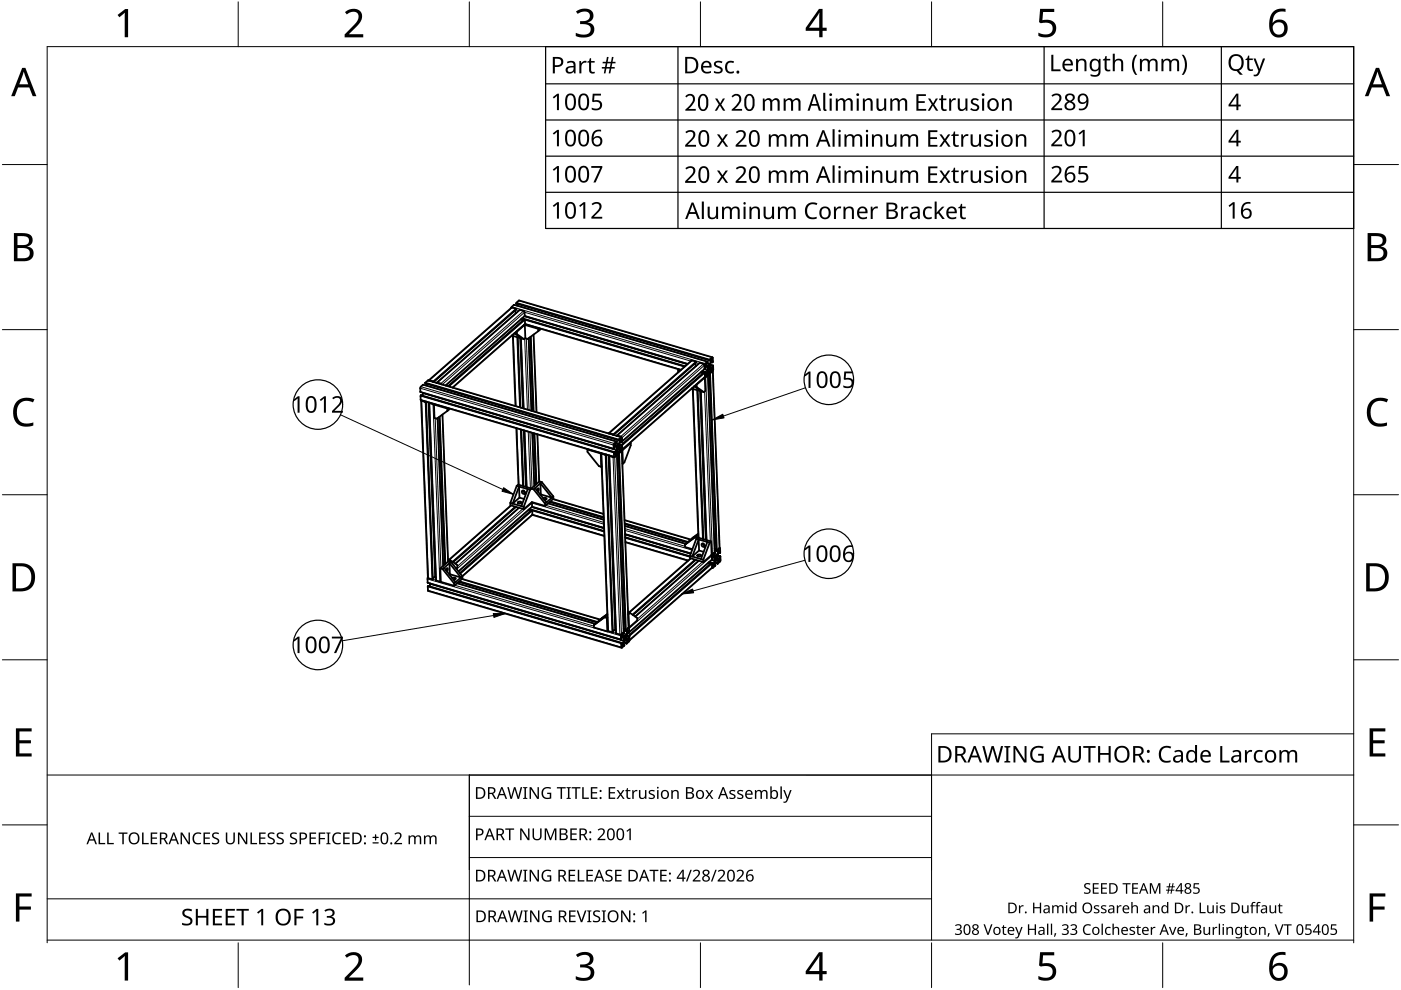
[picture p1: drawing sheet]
<svg xmlns="http://www.w3.org/2000/svg" width="297mm" height="210mm" viewBox="0 0 297 210" stroke-linecap="round" stroke-linejoin="round" font-family="sans-serif">
<g fill="none" stroke="#000" stroke-width=".21">
<path d="M108.5 65l41 12.1M108.6 65.2l-17.5 15.4M108.8 71.2l.6 14.9M109 64.6l41 12.1M109.4 65.4l-17.6 15.4M109.4 65.7l.6 .2M109.4 65.5l-17.5 15.4M109.4 65.6l-17.5 15.4M109.4 66.3l-16.8 14.9M109.5 64.3l41 12M109.5 64.3l41 12.1M109.5 64.1l41 12.1"/>
<path d="M109.6 71.5l.6 14.8M109.7 71.5l.6 14.9M109.8 71.5l.5 14.9M110 63.7l41 12.1M110.2 71.7l.6 14.8M110.2 65.7l-17.5 15.4M110.3 71.7l.6 14.9M110.5 71.7l.6 14.9M110.5 67.6l.6 .2M110.6 67.5l34.6 10.2M110.7 67.5l34.5 10.2M111 65.9l-17.5 15.4"/>
<path d="M111.1 67.1l34.6 10.2M111.1 67.7l-16.1 14.2M111.2 67.1l34.5 10.1M111.2 67.8l-16.1 14.1M111.2 71.8l.6 15M111.6 71.8l.6 15.1M112.1 71.7l.6 15.4M112.4 71.4l.6 15.8M112.5 71.4l.6 15.8M112.6 71.3l.6 16M113.1 71l.6 16.4M144.4 78.4l-33.1-9.8-15.4 13.6"/>
<path d="M145.1 77.8l-33.8-9.9-16.1 14.1M145.8 77.1l-34.5-10.1-16.9 14.7M146.5 76.6l-35.3-10.4-17.4 15.3M146.8 76.4l-17.6 15.4M147.5 76.7l-17.5 15.4M147.6 76.9l.6 .2M147.6 76.8l-17.6 15.4M147.6 76.8l-17.5 15.4M147.6 77.6l-16.9 14.8M148.4 76.9l-17.5 15.4M148.7 78.9l.5 .1M148.8 78.8l.7 .2"/>
<path d="M148.8 78.7l.7 .2M149.2 77.1l-17.6 15.5M149.3 78.3l.7 .2M149.3 79l-17.5 15.4M149.4 79l-17.6 15.4M149.4 77.4l-17.6 15.4M149.4 78.2l-17.5 15.4M149.4 79.1l-17.5 15.4M149.5 79.8l-17.6 15.4M149.5 77.7l.5 .1M149.6 77.6l.4 .2M149.6 79.2h.1"/>
<path d="M149.6 79.2l.1 .1M149.6 79.3h.1M149.6 79.9l1.5 37.6M149.7 77.6h.1M149.8 79.5h.1M149.8 79.2l.3 .1M149.9 77l.6 .2M149.9 76.9l.6 .2M150 78.8l.6 .2M150 77.5h.1M150 78.8l.6 .1M150.1 78.7l.5 .1"/>
<path d="M150.1 77.9l.4 .1M150.1 79.5l1.4 37.6M150.2 78.5l.6 .1M150.3 78.4l.6 .1M150.4 78.3l.5 .1M150.4 77.4h.1M150.4 79l1.5 37.6M150.5 77.4h.1M150.5 79.1l1.5 37.6M150.6 78.2h.1M150.6 76.4h.2M150.6 77.4l.5 .1"/>
<path d="M150.6 77.5l.5 .2M150.6 79l1.5 37.6M150.6 76.3l.2 .1M150.6 77.9l.5 .1M150.7 78l.3 .1M150.7 76.2l.1 .1M150.8 76.7l.2 .1M150.9 78.1l.1 .1M151 76.4h.1M151.1 78.6l1.4 37.6M89.1 82.3l41 12.1M89.1 83.1l41 12"/>
<path d="M89.2 84l41 12M89.2 84.7l41 12.1M89.2 83.9l41 12M89.2 82l41 12M89.2 83.8l41 12.1M89.4 85l1.4 37.6M89.7 81.6l41 12M89.7 83.4l41 12.1M89.7 83.4l41 12M90.2 85.2l1.4 37.6M90.2 81.2l41 12.1M90.2 81.3l41 12"/>
<path d="M90.2 81.1l41 12M90.3 85.2l1.4 37.6M90.3 85.2l1.5 37.6M90.7 80.7l41 12M90.8 85.3l1.4 37.1M90.8 85.3l1.5 37.1M91.1 85.5l1.4 37.6M91.8 85.7l1.5 37.6M92.3 88.7l1.2 31.7M92.6 81.2h.1M92.8 88.7l1.2 31.3M93.1 88.4l1.2 31.3"/>
<path d="M93.2 88.3l1.2 31.3M93.3 88.3l1.2 31.2M93.8 87.9l1.2 31.2M109.6 90.8l.4 12M110.3 91.1l.5 11.9M110.5 91.1l.4 12M110.5 91.1l.5 12M111 91.2l.4 12M111 91.3l.5 11.9M111.2 91.3l.5 12M112 91.5l.5 12M112.3 91.6l.5 11.9"/>
<path d="M112.8 91.8l.5 11.3M113.2 91.9l.4 10.8M113.3 91.9l.4 10.8M113.4 92l.4 10.6M113.9 92.1l.4 10.1M127.6 96.2l1.4 37.6M128.3 96.4l1.5 37.6M128.4 96.4l1.5 37.6M128.5 96.4l1.4 37.6M128.9 96.5l1.5 37.1M129 96.5l1.4 37.1M129.2 96.7l1.5 37.6"/>
<path d="M130 96.9l1.4 37.6M130.3 94.6l.4 .1-.4-.1M130.3 96.1l.1 .1M130.3 96.2h.1M130.3 96.3h.1M130.3 96.9l1.5 37.6M130.4 94.5h.1M130.5 96.4h.1M130.6 96.2h.2M130.6 93.9l.6 .2M130.7 95.8l.6 .1M130.7 94.4l.1 .1"/>
<path d="M130.7 95.7l.6 .2M130.8 95.6l.5 .2M130.8 94.8l.4 .1M130.8 92.4h.1M130.8 96.5l1.4 37.6M130.8 94.9l.4 .1M130.9 95.4l.6 .2M131 95.3l.6 .2M131.2 95.2l.4 .2-.5-.2M131.2 94.3h.1M131.2 96l1.4 37.6M131.2 96l1.5 37.6"/>
<path d="M131.3 95.1h.1M131.3 93.3l.2 .1M131.3 94.3l.6 .1M131.3 94.3l.5 .2M131.3 94.5l.5 .1M131.3 96l1.5 37.6M131.3 94.8l.5 .1M131.3 93.3h.2M131.4 94.9l.3 .1M131.4 93.2h.1M131.5 93.6l.2 .1M131.6 93.7l-.1 .1"/>
<path d="M131.6 95.1h.1M131.7 93.4h.1M131.8 95.6l1.4 37.6M147 82.5l1.2 31.5M147.7 82.7l1.2 31.6M148.4 82.9l1.2 31.5M148.4 82.9l1.2 31.6M148.6 83l1.2 31.5M149.4 83l1.2 31.7M108.4 107.2l-13.1 11.5M109.2 107.4l-13.3 11.7M109.3 107.4l-13.3 11.7"/>
<path d="M109.4 107.5l-13.4 11.7M110 107.7l-13.5 11.8M110.1 107.7l-13.5 11.8M110.8 107.9l-13.8 12.2M111 104h.1M111 104v.2M112.1 108.1l.5 .1M112.7 107.6l15.4 4.5M112.7 108.2l-15.2 13.3M112.7 107.5l15.4 4.5M112.8 108.2l-15.2 13.4M115.7 107.2l12.3 3.6"/>
<path d="M116.2 106.7l11.8 3.5M116.6 106.4l11.4 3.4M116.6 106.4l11.4 3.3M116.7 106.3l11.3 3.3M117.2 105.8l10.7 3.2M128 111.1l-15.2-4.5-16 14.1M128.1 111.9l-15.3-4.5-15.6 13.7M128.1 112.6l-15.9-4.6 15.9 4.7M128.1 112.8l-15.3-4.5-15.2 13.4M128.1 113.5l-15.2-4.4-14.9 13M132.4 110.3l14 4.1M132.4 110.9l13.6 3.9"/>
<path d="M132.4 111l13.4 3.9M132.4 111.1l13.4 3.9M132.5 111.5l12.9 3.8M132.5 112.1l12.7 3.7M132.5 112.4l14.2 4.2M132.5 113.2l14 4.1M132.5 113.3l13.9 4.1M132.5 113.4l13.9 4.1M132.6 113.9l13.7 4.1M132.6 114l13.7 4M132.6 114.1l13.7 4M132.6 114.9l13.4 3.9"/>
<path d="M146.5 118.4l-13.1 11.5M147.3 118.6l-13.3 11.7M147.4 118.7l-13.3 11.6M147.5 118.7l-13.3 11.7M148.1 118.9l-13.4 11.8M148.2 118.9l-13.5 11.8M148.9 119.1l-13.8 12.2M149.1 114.3l-1.2-31.5 1.2 31.5M149.1 115.2l.1 .3M150.2 119.3l.5 .1M150.3 119.2l.7 .2M150.4 119.2l.7 .2"/>
<path d="M150.8 118.8l.7 .2M150.8 119.4l-17.5 15.4M150.9 118.7l.6 .2M150.9 119.4l-17.5 15.4M150.9 117.9h.1M150.9 117.9l-17.5 15.4M150.9 118.6h.1M150.9 118.6l-17.5 15.4M151 119.5l-17.6 15.4M151.1 118.1l.4 .1M151.1 119.6l.2 .1M151.1 119.7h.1"/>
<path d="M151.1 119.8h.1M151.2 118h.1M151.4 119.9h.1M151.4 119.7l.2 .1M151.4 117.4l.6 .2M151.5 117.4l.6 .2M151.5 116.5l.3 .1M151.5 116.6l.5 .2M151.5 116.7l.5 .1M151.5 119.3l.6 .2M151.5 117.9l.1 .1M151.6 119.2l.5 .2"/>
<path d="M151.6 119.1l.6 .2M151.6 118.3l.5 .1M151.7 118.4l.3 .1M151.8 118.9l.6 .2M151.9 118.8l.5 .2M152 117.8h.1M152.1 118.6h.1M152.1 116.8l.2 .1M152.2 117.8l.5 .2M152.2 117.8l.4 .2M152.2 118l.4 .1M152.2 116.8h.1"/>
<path d="M152.2 118.3l.4 .1M152.3 118.5h.3M152.3 116.7h.1M152.3 117.1l.3 .1M152.4 118.8l-.4-.1 .4 .2M152.4 118.6h.1M152.5 116.9h.1M90.6 122.8l41 12M90.7 123.5l41 12.1M90.7 124.4l41 12.1M90.7 125.2l41 12M90.8 124.3l40.9 12-40.9-12"/>
<path d="M91.2 123.9l41 12M91.3 123.8l41 12.1M91.8 122.7l.6 .2M96.4 124.1l29.5 8.7M96.9 123.7l29.3 8.6M97.3 123.3l29.3 8.7M97.3 123.3l29.3 8.6M97.4 123.2l29.3 8.6M97.9 122.8l29.3 8.6M129.9 133.9l.7 .2M131.8 135.1l.4 .1M131.8 135l.4 .1"/>
<path d="M131.8 136.6h.2M131.8 136.6l.2 .1M131.9 136.7h.1M131.9 134.9h.1M132.1 136.9h.1M132.1 136.6l.2 .1M132.1 134.4l.6 .1M132.2 134.3l.6 .2M132.2 133.4l.4 .1M132.2 133.5l.5 .2M132.2 133.6l.5 .2M132.3 136.2l.5 .2"/>
<path d="M132.3 134.9h.1M132.3 136.2l.5 .1M132.3 136l.6 .2M132.3 135.2l.5 .2M132.4 135.3l.4 .1M132.5 135.9l.6 .1M132.6 135.8l.5 .1M132.7 135.7l.4 .1M132.7 134.8h.1M132.7 134.7v.1M132.8 135.6h.1M132.8 133.8h.2"/>
<path d="M132.9 134.7l.5 .2M132.9 134.8l.5 .1M132.9 134.9l.4 .1M132.9 133.7l.1 .1M132.9 135.2l.4 .2M133 135.4l.3 .1M133 133.6h.1M133.1 134.1h.2M133.1 134.1l-.1 .1M133.2 135.5h.1M133.2 133.8h.1M151 120.3h.1"/>
<path d="M151 120.3l-17.5 15.4"/>
</g>
<g fill="none" stroke="#000" stroke-width=".38">
<path d="M108.4 65.2h.2M108.4 65.2l-17.5 15.5M108.5 65.1l-.1 .2M108.5 71.2l2.6 .7M108.6 65.2l.8 .3M108.7 71.2l.6 14.9M108.8 70.9v.3l-.2-.1M109 64.7h.1M109 64.6l-.5 .4M109 64.6l41 12.1M109.1 70.7h.1M109.1 70.7l1.5 1.1"/>
<path d="M109.1 70.7l.5 .1M109.1 65.9l.3 .5M109.4 65.6l-17.5 15.4M109.4 65.5v.1M109.5 64.4h.1M109.5 70.3h.1M109.5 64.3l41 12.1M109.5 64.2v.1M109.5 64.1l.6-.4 41 12.1M109.6 70.3v.5M109.6 70.8l1.5 1.1M109.8 64.4l-.2 .4"/>
<path d="M109.8 71.5l.5 14.9M110.2 65.7l.8 .2M110.2 65.7l-17.6 15.4M110.5 71.7l.5 14.9M110.5 67.7l.3 .3M110.7 67.5l34.5 10.1M111 66l.2 .1 .1 .9M111.1 67.8l-16.1 14.1M111.2 67.8l.1 .1M111.2 67.8h-.1M111.2 67l-16.7 14.7M111.2 67l34.6 10.2"/>
<path d="M111.3 67h-.1M111.3 68.9l.1 2.8M111.3 68.9l2.8 .8M111.3 67.9v.9l-15.3 13.4M111.3 68.7l33 9.7M111.4 71.7l-.3 .2M111.4 68.8h-.2h.1M111.4 68.8l-1.8 1.5M112.1 71.7l.6 15.4M112.4 71.5l.6 15.7M113.1 70.9l.7 16.5M114.1 69.7v.5"/>
<path d="M114.1 70.2l-2.2 1.7-.5-.2M114.3 69.6l-.2 .1M114.7 69.7l-.6 .5M143.8 78.4l.4 .1M143.8 78.4v.5M143.8 78.9h.1M143.9 78.3l-.1 .1M146.6 76.5h.1M146.6 76.5l-17.5 15.4M146.8 76.4l.7 .3M147.3 77.1l.3 .5M147.5 76.7l.1 .1"/>
<path d="M147.5 76.9l-17.4 15.3M147.6 77.6h.1M148.3 76.9h.1M148.3 76.9l-17.5 15.4M148.4 76.9l.8 .2M148.7 78.9l.2 .3M148.8 78.7l.8 .2M149.1 77.2l.3 .2M149.2 79l-17.5 15.4M149.3 79h.1M149.4 77.4v.8M149.4 78.2h.1"/>
<path d="M149.4 78.2l-17.5 15.4M149.4 79.1l.1 .7M149.5 79.9v.1M149.5 77.1l-.1 .3M149.5 78.2h.1M149.5 79l.1 .3M149.5 78.9l-.1 .2v-.1M149.6 80h-.2M149.6 77.7l-.1 .5M149.6 77.6h.1M149.6 79.9h-.2l-17.5 15.4M149.6 79.9l.5-.4 1.4 37.6-.4 .4"/>
<path d="M149.7 77.6l.3 .2-.1 .8M149.7 79.3h-.1M149.7 77.3v.1M149.8 77.3l.2 .2M149.8 77.1l-.1 .2M149.8 79.3v.1M149.8 79.4v.1M149.9 79.2l.2 .1M150 76.9l-.2 .2M150 78.5l-.3 .7M150 76.7l-.5 .4M150 78.9l.6 .2"/>
<path d="M150 76.7l-.1 .2M150 77.6h.1M150.1 78.6l-.3 .7M150.1 79.3v.1M150.1 79.3l-.3 .2M150.1 77.9h.1M150.1 77.7l.4 .1M150.1 78.3v.1M150.1 78.2v.2M150.1 77.9v.3M150.1 79.4v.2M150.1 78.2h.1"/>
<path d="M150.1 78l.3 .1M150.1 77.6h.1M150.2 77.7l-.1 .2M150.3 77.6h.2M150.3 77.5l.2-.1v.6M150.3 77.5l-.1 .2M150.4 79v.1M150.4 78.1l-.3 .3M150.4 79l1.4 37.6M150.4 79l.1 .1M150.5 77.4h.1M150.5 76.3v.1"/>
<path d="M150.5 77.2l-.4 .3M150.5 76.2v.1M150.5 77.1v.1M150.5 78.2l-.4 .4M150.5 78l-.1 .1M150.6 78.2l.3 .2-.1 .3M150.6 79.1h.1M150.6 77.2v.1M150.6 78.9v.1M150.6 77.2v.7M150.6 77.3l.6 .2v.8M150.6 79.1h-.1"/>
<path d="M150.6 77.9v.1M150.6 79l.5-.4 1.5 37.6M150.6 78l.3 .2M150.7 76.3h.1M150.7 76.2l-.2 .2M150.7 76.4v.1M150.8 76.4l-.3 .7M150.8 76.3v.1M150.8 76.7l.2 .1M150.8 78.6l-.2 .4M150.9 76.5l-.3 .7M150.9 76.5h-.1"/>
<path d="M151 75.8l.1 .1M151 78.2h-.1M151 76.4v.1M151 76.4l-.1 .1M151 75.8l-.5 .4M151 76.8h.1M151 76.4v.4M151 78.1v.1M151.1 77.7l-.1 .4M151.1 77.6l-.1 .1M151.1 76.8h.1M151.1 75.9l.1 .8"/>
<path d="M151.1 76.7v.1M151.2 78.3l-.1 .4M89.1 82.3v.8M89.1 83.1h.1M89.1 83.1l41 12.1v-.8M89.2 84.7l41 12.2M89.2 84v-.2l41.1 12.1M89.2 84v.7M89.2 83.8h.1M89.4 85l-.1-.1 1.4 37.6M89.4 85l.8 .2M89.7 81.6h.1"/>
<path d="M89.7 81.6l-.6 .7M89.7 83.4l-.2 .5M89.7 83.3v.1M89.7 81.6l41 12-.5 .4-.1 .4M90.1 85.2h.2M90.2 81.3h.1M90.2 81.2v.1M90.2 81.1v.1M90.2 81.3l41 12.1M90.3 85.2h.1M90.3 85.2l1.5 37.5M90.5 81.4l-.2 .3"/>
<path d="M90.7 80.7l-.5 .4M90.8 80.7h-.1M90.8 80.7l41 12M91 85.4l1.4 37.6M91 85.4v.1M91 80.7h-.2M91.1 80.6l.7 .2M91.1 85.5l.7 .2M91.1 85.4h.1M91.1 85.4h-.1M91.8 80.9l.1 .1M91.9 80.9v.1"/>
<path d="M92 85.8l2.8 .8M92 85.8l.1 2.8 .5 .2 2.3-1.7M92.1 85.7h-.3M92.1 85.7l-.1 .1M92.6 81.2h.1M92.7 81.1l.8 .2M92.8 88.7l1.2 31.3M93.1 88.4l1.2 31.3M93.4 81.3l.2 .2M93.8 87.9l1.2 31.2M94.8 86.6l.1 .5M95 86.5l-.2 .1"/>
<path d="M95.4 86.7l-.5 .4M109.5 90.8l.4 12M110.5 91.1l.5 12M111.2 91.3l.5 12M112.9 91.8l.4 11.2M113.2 91.9l.4 10.9M113.9 92.1l.4 10M124.5 95.3l.1 .5 2.4 3 .5 .2M124.5 95.3l2.9 .8M124.6 95.2l-.1 .1M127.4 96.1l.2 .1M127.4 96.1l.1 2.9"/>
<path d="M127.5 96.1l1.4 37.6M127.6 98.9l-.1 .1M127.6 96.2l.7 .2M128.3 96.4h.1M128.4 96.4l1.5 37.6M128.5 96.4h.1M129 91.9l.2-.1 .8 .4M129.2 96.6h.1M130 92.2h.1M130.1 95.1v.1M130.2 96l.1 .9-1.1-.2 1.4 37.6M130.2 95.9l-.1 .1"/>
<path d="M130.2 95.9h.1M130.2 94.7v.4M130.3 95.9v.4l.1-.1M130.3 96.9l.5-.5 1.4 37.6M130.3 94.5l-.1 .2M130.4 94.5l.3 .2M130.4 96.2h.1M130.5 96.2v.1M130.5 96.4h.1M130.5 96.3v.1M130.6 96.2l.2 .1v.2M130.6 94.7v.1"/>
<path d="M130.7 94.7v.7M130.7 95.4v.1M130.7 93.7h.1M130.7 93.8l-.3 .4M130.7 95.5l-.3 .7M130.7 95.8l.6 .2M130.7 94.5h.1M130.7 93.7v.2M130.8 94.7v.1M130.8 92.4l.8 .2 .2 .2M130.8 92.4h.1M130.8 95.6l-.3 .6"/>
<path d="M130.8 94.8h.1M130.8 94.7l.4 .1M130.8 95.1v.2M130.8 94.8v.3M130.8 96.3l-.2 .1M130.8 94.6v.1M130.8 95.3h.1M130.8 95.1h.2M130.8 94.9l.3 .1M130.9 94.6h.1M131 94.5h.2M131.1 95.1l-.3 .2"/>
<path d="M131.1 95.9l.1 .1M131.1 95.9l1.5 37.7M131.1 94.3l-.3 .4M131.2 94.3v.7M131.2 96h.1M131.2 95l-.1 .1M131.2 93.3v.1M131.2 94.1l-.4 .4-.4-.2v-.2M131.2 94.9v.1M131.2 94.1h.1M131.2 95.2l-.4 .4M131.3 95.1l.3 .4"/>
<path d="M131.3 96h.1M131.3 95.8v.1M131.3 94.9h.1M131.3 94.2l.1 .7 .3 .1M131.3 94.3l.5 .2M131.3 94.2h.1M131.5 93.3l-.3 .8M131.5 93.2l-.3 .2M131.5 93.2v.1M131.5 93.7h.2M131.5 95.3l.1 .1M131.5 95.6l-.2 .2"/>
<path d="M131.6 95.5l-.1 .1M131.6 93.4h.1v.3M131.6 93.4l-.3 .7M131.6 95.1h.1M131.7 92.8h.1l.1 .8M131.7 92.7l-.5 .6M131.7 94.4h.1M131.8 94.4v.1M131.8 94.6v.3M131.8 94.5l-.1 .1M131.8 95l-.1 .1M131.8 95.6l-.5 .4"/>
<path d="M131.8 93.7h.1M131.8 95.5l1.5 37.6M131.9 93.6l-.1 .1M131.9 93.6h.1M131.9 95.4l.1 .1M131.9 94.5v.7M131.9 95.3l-.1 .3M131.9 95.3h.1M132 98.3h.1M132 95.5l.1 2.8M133.6 93.9h.1M133.7 93.9v.5l-1.3 3.6-.3 .3"/>
<path d="M133.7 93.9l-1.7 1.6M146.7 82.4l.2 .1M146.7 82.3l.2 .2M146.9 82.4l1.2 31.6M146.9 82.2v.3M146.9 82.5l1.8 .5M147.2 81.9h.1M147.2 81.9l.5 .2M147.2 81.9l1.5 1.1M147.6 81.5l.1 .1M147.7 81.6v.5M147.7 82.1l1.5 1"/>
<path d="M147.9 82.8l1.2 31.5M148.6 83l1.2 31.5M148.7 83l.5 .1M149.4 80l.1 2.9-.3 .2M149.4 80l-1.7 1.6M95 118.6l.4 .1M95 119l.6 .1M95.3 119.4l2.4 3-2.3-.6zM95.4 118.7l1.6 1.1v.5l-.3 .2M95.4 118.7l-2 1.8M95.6 119.1l2.4 3.1M95.6 119.1l-1.7 1.6"/>
<path d="M108.2 106.6v.5l2.9 .9M108.2 106.6l2.8 .9M108.3 107.2l-13.1 11.5M109.4 107.5l-13.3 11.7M109.6 103l.3-.2 2.8 .8-.3 .3M109.6 103l2.8 .9M109.6 103l-1.4 3.6M109.8 106.5l.7-.1a.36 .36 0 0 1-.3 .4 .36 .36 0 0 1-.4-.3zM110 107.7l-13.5 11.8M110 103.2l.1 2.3-1.4 1.3zM110.1 105.5l1 .3M111 104l.3 .5"/>
<path d="M111 104v.2M111 107.5l.1 .5M111.9 103.7l-1.4 3.6M112.1 108.1l.2 .4M112.2 107.9l15.9 4.7M112.4 103.9l-1.4 3.6M112.6 108.2h.1M112.6 108.2l-15.1 13.3M112.7 106.5l.1 .2M112.7 108.2h.1M112.7 108.2l.1 .1M112.8 107.5h.1"/>
<path d="M112.8 106.7v.7M112.8 107.5l-15.6 13.6M112.8 107.4l15.3 4.5M112.8 109.2l-14.8 13M112.8 108.3l.1 .8M112.9 109.2l15.2 4.5M112.9 109.1l-.1 .1M113.1 103.8l2.5 3M113.4 103.5l2.5 3M113.8 104l.2-.5 .2 .1-.2 .7M114.6 102.5l2.4 3-2.3-.7zM114.7 104.8l-.1 .1"/>
<path d="M114.9 102.2l-.5-.1-1.8 1.5 .5 .2M114.9 102.2l-1.8 1.6M114.9 102.2l2.4 3.1M115.1 105.7l.8-.1v.3l-.5 .1M115.6 106.8v.5M115.6 107.3l-2.8-.8-1.7 1.5M116.2 106.7l11.8 3.5M116.6 106.4l11.4 3.4M117.3 105.8l10.6 3.2M117.3 105.3l-1.7 1.5M117.3 105.3v.4l-1.7 1.6M132.4 110.3l14.1 4.1"/>
<path d="M132.4 111.1l13.4 3.9M132.5 111.5l12.9 3.8M132.5 113.2l14 4.1M132.6 113.9l13.7 4M132.6 115l13.3 3.9M145.2 115.5v.5l1.6 .4M146.3 117.8l2.8 .9M146.3 117.8v.5l2.8 .9M146.4 118.4l-13.1 11.5M147.5 113.8l-2.3 1.7M147.5 113.8l3.3 1M147.5 118.7l-13.3 11.7"/>
<path d="M147.6 114.2l2.4 .7M147.6 114.2l-1.3 3.6M147.8 113.6l-2.3 1.6M147.9 117.7l.6-.1 .2 .2-.4 .2-.4-.1zM147.9 114l-.3 .2M148 113.2l-2.8 2.3M148 113.2l-1.3 1 .1 .1M148 113.3l-.5 .5M148.1 113.9l-.1 .1M148.1 114.4l.1 2.3-1.4 1.3zM148.2 118.9l-13.5 11.8M148.2 116.7l1 .3"/>
<path d="M148.8 115.3a.39 .39 0 0 1 .5 .1 .39 .39 0 0 1-.1 .6 .44 .44 0 0 1-.4-.7zM149 115.2l.4 .5M149.1 118.7v.5M149.2 115.3v.2M150 114.9l-1.4 3.6M150 114.9l.5 .2M150.2 119.3l.3 .4M150.4 119.1l.7 .3M150.5 115.1l-1.4 3.6M150.7 119.4h.1M150.8 114.8l-.3 .3M150.8 114.8l.1 2.8-1.8 1.6"/>
<path d="M150.8 119.4l-17.6 15.4M150.8 117.7l.1 .2M150.8 119.4h.1M150.9 117.6h.1l-.1 .1 .1 .9M150.9 119.4l.1 .1M150.9 118.7h.1M151 119.5v.8M151.1 119.4l-.1 .1M151.1 119.4h.1M151.1 118.1v.4M151.1 118.5l-17.7 15.5M151.1 119.4v.3"/>
<path d="M151.2 118l-.1 .1M151.2 118h.1M151.2 118l.3 .3M151.3 117.6l.3 .4M151.3 117.5v.2M151.3 119.8h.1M151.3 119.9h.1M151.4 119.8v.1M151.4 119.7h.2l-.2 .2M151.5 118.9v.1M151.5 117.1l.1 .1M151.5 118.2v.7"/>
<path d="M151.5 116.7l.5 .2M151.5 117.3l-.2 .2M151.5 119l-.4 .8M151.5 119.3l.7 .2M151.6 117.2l-.1 .2M151.6 117.2h.1M151.6 118.2v.6M151.6 119.8h.1M151.6 120l-.4 .4M151.6 119.1l-.2 .6M151.6 118.3h.1M151.6 119.9v.1"/>
<path d="M151.6 118.2l.4 .1M151.7 118.1l-.1 .1M151.7 118.8h.1M151.7 118.6h.1M151.7 118.4l.2 .1M151.7 119.8v.1M151.7 118.1h.1M151.8 116.6l.2 .1M151.8 116.3l-.3 .1M151.9 118h.1M151.9 116.7h.2M152 118.5l-.4 .3"/>
<path d="M152 117.8l-.4 .4M152 117.8v.7M152 116.9h.1M152 117.8h.1M152.1 116.7l-.1 .1M152.1 118.7h.1M152.1 118.4l-.1 .1M152.1 118.6l-.5 .5M152.1 119.5h.1M152.1 118.6l.3 .2M152.1 119.4v.1M152.1 119.3v.1"/>
<path d="M152.1 117.7h.1M152.1 118.4l.4 .2M152.2 117.7v.7M152.2 117.8l.4 .2M152.3 116.9a1.4 1.4 0 0 1-.7 1.1M152.3 116.9h.1M152.3 116.8v-.1l-.2 .2M152.3 117.2h.4M152.4 118.8v.3M152.4 119.1l-.2 .2M152.4 117l-.2 .6M152.4 118.6h.1"/>
<path d="M152.5 116.9l.1 .3M152.5 116.8v.1M152.5 116.3h.2v.9M152.5 116.2l-.4 .4M152.6 116.2h.1M152.6 117.2v.1M152.6 116.2l-.1 .1M152.6 118.5l-.1 .1M152.6 118.1v.3M152.6 118.5h.1M152.6 118v.1M152.6 119.1l-.4 .4"/>
<path d="M152.7 118h.1M152.7 118l.1 .7M152.7 118.8l-.1 .3M90.6 123.5l.1 .1M90.7 122.5v1M90.7 122.5l.1 .1M90.7 123.6l41 12M90.7 124.4v.8M90.7 125.2l.1 .1M90.8 124.3h.1M90.8 124.3l-.1 .1M90.8 125.3l41 12"/>
<path d="M90.8 124.2l41 12.1M90.8 122.6l.8 .3 .2-.1M91.2 123.8l-.1 .5M91.3 123.7v.1M91.7 122.8h.1M92.2 122.4h-.4M92.3 122.4h.1M92.4 123.1h.1M92.5 123.1l.8 .2M93.2 123.3h.2M93.4 120.5l.5 .2M93.4 120.5l.1 2.9 2.8 .8"/>
<path d="M93.9 120.7l2.4 3M94.2 120.4l2.4 3M94.5 120.9l.3-.4h.2l-.3 .7M95.4 121.8h-.1M95.8 122.6l.8-.1v.3l-.5 .1M96.3 123.7v.5M96.9 123.7l29.3 8.6M97.3 123.4l29.2 8.6M98 122.7l29.3 8.7M98 122.2l-1.7 1.5M98 122.2v.5l-1.7 1.5M125.9 132.5v.5l2.9 .9"/>
<path d="M127.7 131l-1.8 1.5M128.2 130.9l.5 .1M128.2 130.9l-2.3 1.6M128.5 130.6l-2.3 1.7M128.7 131l.1 2.9M128.8 130.2l-1.5 1.1h.2M128.8 130.4l-.6 .5M128.8 133.9h.1M128.8 130.9l-.1 .1M128.9 133.7l.9 .3M129.9 134h.1M129.9 134l-.1 .1"/>
<path d="M130.3 133.6h.1M130.4 133.6l-.5 .1M130.4 133.6h.2M130.6 134.3l1.1 .2-.1 .3M131.6 134.8l.1 .8M131.7 136.5v.7M131.7 136.4v.1M131.8 135.6h-.1M131.8 135.5l-.1 .1M131.8 135.1l.1-.2 .3 .3M131.8 136.3v.1M131.8 136.3h-.1"/>
<path d="M131.8 135.1v.4M131.8 136.3v.4h.2M132 136.6v.1M132 134.6v.1M132 134.5v.1M132 134.7l.3 .2M132.1 136.6l.2 .1-.2 .2v-.2M132.2 135.9l-.2 .7M132.2 134v.1M132.2 135.2l.1 .7M132.2 133.6l.6 .2 .2-.1M132.2 134.1l-.4 .4"/>
<path d="M132.2 134.3l-.2 .2M132.2 134.1h.1M132.2 136.3l.7 .1M132.2 134.2v.1M132.3 134.1v.1M132.3 136.7l.1 .1M132.3 134.9h.1M132.3 135.1l.1 .4M132.3 135.3h.1M132.4 135.1l.3 .1M132.4 135.1h-.1M132.4 135.7h.1"/>
<path d="M132.4 135.5l.1 .1M132.4 135.5l-.1 .2M132.4 136.8l-.6 .5h-.1M132.4 135.4l.2 .1M132.4 136.7v.1M132.4 135h.1M132.5 135.1h-.2M132.5 133.3h-.3M132.6 134.9l.1 .1M132.6 134.9l.1-.1v.2M132.6 134.9l-.1 .2M132.6 133.6h.1"/>
<path d="M132.6 135.5l-.2 .2M132.6 133.6h.2v.2M132.7 135.2l-.1 .3M132.7 135v.2M132.8 134.5l-.5 .4M132.8 135.6a1.41 1.41 0 0 0-.7 1.1l-.1 .1M132.8 135.6h.1M132.8 136.4l.1 .1M132.8 135.6l.3 .2M132.8 136.3v.1M132.8 136.2v.1M132.8 134.6h.1"/>
<path d="M132.9 134.6v.7M132.9 134.7l.5 .2M132.9 135.3v.1M132.9 135.3l.4 .2M133 133.8h.1M133 133.8l-.2 .7M133 133.6v.2M133 134.1l.3 .1M133.1 136l-.2 .2M133.1 135.8h.1M133.1 135.9v.1M133.1 133.9l-.2 .7"/>
<path d="M133.1 135.8v.1M133.2 129.8l.4 .1M133.2 133.8h.1v.4l.1-.2M133.2 130.2h.1M133.2 135.6h.1M133.2 134.8h.1M133.3 130.2l.1 2.9M133.3 133l.1 .1M133.3 134.8l.1 .1M133.3 133.3v-.2l-.5 .5M133.4 133.3v.7M133.4 134.9h.1"/>
<path d="M133.4 134.9l-.1 .6M133.4 134.9v1l-.5 .5M133.6 129.9l1.5 1.1v.5l-1.7 1.6M133.6 129.9l-.3 .3M151 120.3l.1 .1M151 120.3l-.1 .1M151.1 120.4l-17.6 15.4"/>
<circle cx="111" cy="104.4" r=".37"/>
</g>
<path d="M10 199.9v-190h277v190M287 199.3h-277" fill="none" stroke="#000" stroke-width=".21"/>
<g fill="none" stroke="#000" stroke-width=".21">
<path d="M50.5 .4v9.5M99.5 .4v9.5M148.5 .4v9.5M197.5 .4v9.5M246.5 .4v9.5M10 34.9h-9.5M287 34.9h9.5M10 69.9h-9.5M287 69.9h9.5M.5 104.9h9.5M287 104.9h9.5M.5 139.9h9.5"/>
<path d="M296.5 139.9h-9.5M.5 174.9h9.5M296.5 174.9h-9.5M50.5 199.9v9.5M99.5 199.3v9.5M148.5 199.9v9.5M197.5 199.9v9.5M246.5 199.9v9.5"/>
</g>
<g fill="#000">
<path d="M24.9 3.2l1.6-1.3h.7v6h-.8l.1-5.2-1.2 1zM73.1 2.6a2.15 2.15 0 0 1 3.6 .5 3.3 3.3 0 0 1-1.5 2.9l-1.2 1.3h3v.6h-3.9v-.6l1.5-1.6a2.73 2.73 0 0 0 1.3-2.6 1.53 1.53 0 0 0-2.4 0zM122.1 2.4a2.45 2.45 0 0 1 3.6 .3 1.47 1.47 0 0 1-1.1 2.1 1.55 1.55 0 0 1 1.4 1.5 1.55 1.55 0 0 1-1.3 1.5l-1 .2-1.2-.2-.4-.2v-.6a2.31 2.31 0 0 0 3-.3 1.09 1.09 0 0 0-.1-1.2 1.09 1.09 0 0 0-1-.4h-1v-.6a1.61 1.61 0 0 0 2-.9 1.02 1.02 0 0 0-.3-1 1.02 1.02 0 0 0-1.1-.1l-1.1 .4zM220.5 1.9h3v.6h-2.3l-.2 1.8a2.1 2.1 0 0 1 2.9 1.6 2.06 2.06 0 0 1-2.7 2l-1-.3v-.7a2.06 2.06 0 0 0 2.9-.3 1.24 1.24 0 0 0-.2-1.4 1.24 1.24 0 0 0-1.2-.4l-1 .1-.4-.2zM3.5 85.2a3.3 3.3 0 0 1 3.8-.5l-.3 .6a2.26 2.26 0 0 0-2.6 .1 2.26 2.26 0 0 0-.8 2.5 2.12 2.12 0 0 0 3.1 1.8l.4-.1v.6a3 3 0 0 1-4-1.2 4 4 0 0 1 .4-3.8zM290.5 85.2a3.3 3.3 0 0 1 3.8-.5l-.3 .6a2.26 2.26 0 0 0-2.6 .1 2.26 2.26 0 0 0-.8 2.5 2.12 2.12 0 0 0 3.1 1.8l.4-.1v.6a3 3 0 0 1-4-1.2 4 4 0 0 1 .4-3.8zM3.4 154.4h3.3v.7h-2.6v1.8h2.5v.7h-2.5v2.1h2.6v.7h-3.3zM290.4 154.4h3.3v.7h-2.6v1.8h2.5v.7h-2.5v2.1h2.6v.7h-3.3zM3.4 189.4h3.3v.7h-2.6v2.1h2.5v.7h-2.5v2.5h-.7zM290.4 189.4h3.3v.7h-2.6v2.1h2.5v.7h-2.5v2.5h-.7zM24.9 203.2l1.6-1.3h.7v6h-.8l.1-5.2-1.2 1zM73.1 202.6a2.15 2.15 0 0 1 3.6 .5 3.3 3.3 0 0 1-1.5 2.9l-1.2 1.3h3v.6h-3.9v-.6l1.5-1.6a2.73 2.73 0 0 0 1.3-2.6 1.53 1.53 0 0 0-2.4 0z"/>
<path d="M122.1 202.4a2.45 2.45 0 0 1 3.6 .3 1.47 1.47 0 0 1-1.1 2.1 1.55 1.55 0 0 1 1.4 1.5 1.55 1.55 0 0 1-1.3 1.6l-1 .1-1.2-.2-.4-.2v-.6a2.31 2.31 0 0 0 3-.3 1.09 1.09 0 0 0-.1-1.2 1.09 1.09 0 0 0-1-.4h-1v-.6a1.61 1.61 0 0 0 2-.9 1.02 1.02 0 0 0-.3-1 1.02 1.02 0 0 0-1.1-.1l-1.1 .5zM220.5 201.9h3v.7h-2.3l-.2 1.7a2.1 2.1 0 0 1 2.9 1.6 2.06 2.06 0 0 1-2.7 2l-1-.3v-.7a2.06 2.06 0 0 0 2.9-.3 1.24 1.24 0 0 0-.2-1.3 1.24 1.24 0 0 0-1.2-.5l-1 .1-.4-.2z"/>
<path d="M173.6 1.9h.8v4h.9v.6h-.9v1.4h-.7v-1.4h-2.9v-.6zM173.7 2.7l-2.2 3.2h2.2z"/>
<path d="M269.9 2.5a2.89 2.89 0 0 1 2.7-.6v.6a2.02 2.02 0 0 0-2.7 2.3 1.8 1.8 0 0 1 2.4-.4 1.8 1.8 0 0 1 .6 2.4 1.99 1.99 0 0 1-2.4 1.1 1.99 1.99 0 0 1-1.4-2.2v-.4a4 4 0 0 1 .8-2.8zM269.8 6a1.3 1.3 0 0 0 2.6 0 1.3 1.3 0 0 0-2.6 0z"/>
<path d="M4.7 14.4h.7l2.3 6h-.8l-.7-1.9h-2.4l-.7 1.9h-.7zM5 15.2l-.9 2.7h1.9z"/>
<path d="M291.7 14.4h.7l2.3 6h-.8l-.7-1.9h-2.3l-.8 1.9h-.7zM292 15.2l-.9 2.7h1.9z"/>
<path d="M3 49.4h2.2a1.44 1.44 0 0 1 1.7 1.2 1.44 1.44 0 0 1-1.1 1.7 1.56 1.56 0 0 1 1.4 1.6 1.56 1.56 0 0 1-1.7 1.5h-2.5zM3.7 52.6v2.2h1.2a1.13 1.13 0 0 0 1.4-1.2 1.13 1.13 0 0 0-1.4-1zM3.7 50.1v1.9h1.1a.98 .98 0 0 0 1.3-.8 .98 .98 0 0 0-1.1-1.1z"/>
<path d="M290 49.4h2.2a1.44 1.44 0 0 1 1.7 1.2 1.44 1.44 0 0 1-1.1 1.7 1.56 1.56 0 0 1 1.4 1.6 1.56 1.56 0 0 1-1.7 1.5h-2.5zM290.7 52.6v2.2h1.2a1.13 1.13 0 0 0 1.4-1.2 1.13 1.13 0 0 0-1.4-1zM290.7 50.1v1.9h1.1a.98 .98 0 0 0 1.3-.8 .98 .98 0 0 0-1-1.1z"/>
<path d="M2.6 119.4h1.9a2.8 2.8 0 0 1 2.9 3.6 2.73 2.73 0 0 1-3.1 2.4h-1.7zM3.4 120.1v4.6h.8a2.23 2.23 0 0 0 2.4-2.9 1.96 1.96 0 0 0-2.2-1.7z"/>
<path d="M289.7 119.4h1.8a2.68 2.68 0 0 1 2.9 3 2.78 2.78 0 0 1-3.1 3h-1.6zM290.4 120.1v4.6h.8a2.23 2.23 0 0 0 2.4-2.9 1.96 1.96 0 0 0-2.2-1.7z"/>
<path d="M173.6 201.9h.8v4h.9v.6h-.9v1.4h-.7v-1.4h-2.9v-.6zM173.7 202.7l-2.2 3.2h2.2z"/>
<path d="M269.9 202.5a2.88 2.88 0 0 1 2.7-.6v.6a2.02 2.02 0 0 0-2.7 2.4 1.8 1.8 0 0 1 2.4-.5 1.8 1.8 0 0 1 .6 2.4 1.99 1.99 0 0 1-2.4 1.1 1.99 1.99 0 0 1-1.4-2.2v-.4a4 4 0 0 1 .8-2.8zM270.2 205a1.28 1.28 0 0 0 .1 2.1 1.28 1.28 0 0 0 1.9-.5 1.26 1.26 0 0 0-.3-1.7 1.26 1.26 0 0 0-1.7 .1z"/>
</g>
<g fill="#000">
<path d="M122.8 12.9h.4l.1 .5 .4-.4 .7-.1-.1 .4h-.5a.84 .84 0 0 0-.5 .9v1.4h-.5zM125.1 12.3h.2v.6h.8v.4h-.8v1.5l.3 .4h.5v.3a.8 .8 0 0 1-1.2-.7v-1.5h-.4v-.2l.4-.2zM151.5 13.2a1.54 1.54 0 0 1 1.7-.1l-.2 .3-.7-.2-.5 .2v.3l.6 .3a.79 .79 0 0 1 .8 1 .79 .79 0 0 1-1 .6l-.8-.2v-.4l.4 .2a.63 .63 0 0 0 1-.4l-.6-.4a.78 .78 0 0 1-.7-1.2zM154.1 13.2l.4-.3h.6l.5 .1-.1 .4a.97 .97 0 0 0-1.4 .6 .97 .97 0 0 0 1 1.2l.5-.1v.4a1.31 1.31 0 0 1-1.6-.3 1.31 1.31 0 0 1-.2-1.5zM222.9 11.6h.4v3.1h1.6v.4h-2zM228.1 12.5h.4l.1 .3a1 1 0 0 1 1.1-.3 1 1 0 0 1 .7 .9v1.7h-.5v-1.7a.7 .7 0 0 0-.8-.6 .7 .7 0 0 0-.5 .9v1.4h-.5zM234.4 11.9h.2v.6h.8v.3h-.8v1.5l.3 .5 .5-.1v.4a.8 .8 0 0 1-1.2-.8v-1.5h-.4v-.2l.4-.2zM235.9 11.4h.5l-.1 1.4a1 1 0 0 1 1.1-.3 1 1 0 0 1 .7 .9v1.7h-.4v-1.7a.7 .7 0 0 0-.9-.6 .7 .7 0 0 0-.4 .9v1.4h-.5zM240.7 11.6h.4a3.6 3.6 0 0 0 0 4.3 .98 .98 0 0 1-.9-1l-.2-1.1a3.3 3.3 0 0 1 .7-2.2zM241.7 12.5h.3l.1 .3a.99 .99 0 0 1 1.6 .1 .93 .93 0 0 1 1.1-.4 .93 .93 0 0 1 .6 .9v1.7h-.4v-1.7a.64 .64 0 0 0-.8-.6 .64 .64 0 0 0-.4 .9v1.4h-.5v-1.7a.66 .66 0 0 0-.8-.6 .66 .66 0 0 0-.4 .9v1.4h-.4zM246.2 12.5h.4l.1 .3a.99 .99 0 0 1 1.6 .1 .93 .93 0 0 1 1-.4 .93 .93 0 0 1 .7 .9v1.7h-.4v-1.7a.64 .64 0 0 0-.8-.6 .64 .64 0 0 0-.5 .9v1.4h-.4v-1.7a.66 .66 0 0 0-.8-.6 .66 .66 0 0 0-.4 .9v1.4h-.5zM250.5 11.6a.99 .99 0 0 1 1 1 3.5 3.5 0 0 1-.6 3.3h-.4a3.6 3.6 0 0 0 0-4.3z"/>
<path d="M264.6 11.8h.3v.6h.7v.3h-.7v1.5l.2 .5h.5v.3a.8 .8 0 0 1-1.2-.7v-1.6h-.3v-.2l.3-.1zM265.8 12.4h.4l.8 2.2 .8-2.2h.4l-1.1 3a1 1 0 0 1-1.3 .7v-.3l.6-.1 .4-.7zM117.2 20.6l1-.7h.3v3.5h-.4v-3.1l-.7 .6zM117.2 28.3l1-.8h.3v3.5h-.4v-3l-.7 .6zM117.2 35.9l1-.7h.3v3.5h-.4v-3l-.7 .5zM125.4 35.2h2.3v.3l-1.4 3.2h-.5l1.4-3.1h-1.8zM125.7 19.9h1.7v.4h-1.4v1a1.17 1.17 0 0 1 1.7 .9 1.17 1.17 0 0 1-1.6 1.2l-.6-.2v-.4a1.03 1.03 0 0 0 1 .3 1.03 1.03 0 0 0 .7-.8 .93 .93 0 0 0-1.4-.7l-.3-.1zM145.4 20.3a1.12 1.12 0 0 1 1.6-.2 1.12 1.12 0 0 1 .2 1.5l-1.2 1.5h1.5v.4h-2.2v-.3l1-.9a1.47 1.47 0 0 0 .5-1.8l-.2-.2a.79 .79 0 0 0-1.1 .4l-.2-.3zM145.3 28a1.16 1.16 0 0 1 1.3-.4 1.16 1.16 0 0 1 .8 1.1l-.3 .7-1.3 1.3h1.8v.4h-2.3v-.4l1.1-1.1a.98 .98 0 0 0 .2-1.6h-.4l-.7 .3zM145.3 35.6a1.16 1.16 0 0 1 1.3-.4 1.16 1.16 0 0 1 .8 1.2l-.3 .6-1.3 1.4h1.8v.4h-2.3v-.4l1.1-1.1a.98 .98 0 0 0 .2-1.7h-.4l-.7 .3zM151.6 20.9h.5l.6 1 .6-1h.4l-.8 1.3 .9 1.3h-.5l-.7-1.1-.6 1.1h-.5l.9-1.4zM152 28.5h.5l.7 1 .6-1h.5l-.9 1.3 1 1.3h-.5l-.7-1-.7 1h-.5l.9-1.3z"/>
<path d="M152 36.2h.5l.7 .9 .6-.9h.5l-.9 1.2 1 1.4h-.5l-.7-1.1-.7 1.1h-.5l.9-1.4zM155.3 20.3a1.12 1.12 0 0 1 1.5-.2 1.12 1.12 0 0 1 .2 1.5l-1.2 1.5h1.5v.4h-2.2v-.3l1-.9a1.47 1.47 0 0 0 .5-1.8l-.2-.2a.79 .79 0 0 0-1 .4l-.3-.3zM156 28a1.16 1.16 0 0 1 1.3-.4 1.16 1.16 0 0 1 .8 1.1l-.3 .7-1.3 1.3h1.8v.4h-2.3v-.4l1.1-1.1a.98 .98 0 0 0 .2-1.6h-.4l-.7 .3zM156 35.6a1.16 1.16 0 0 1 1.3-.4 1.16 1.16 0 0 1 .8 1.2l-.3 .6-1.3 1.4h1.8v.4h-2.3v-.4l1.1-1.1a.98 .98 0 0 0 .2-1.7h-.4l-.7 .3zM161.7 20.9h.4v.4a.85 .85 0 0 1 .8-.5 .85 .85 0 0 1 .8 .5 .87 .87 0 0 1 1-.5 .87 .87 0 0 1 .6 1v1.7h-.4v-1.6a.59 .59 0 0 0-.5-.7 .59 .59 0 0 0-.7 .4v1.9h-.4v-1.6a.59 .59 0 0 0-.4-.7 .59 .59 0 0 0-.7 .4v1.9h-.5zM166.1 20.9h.4l.1 .4a.85 .85 0 0 1 .7-.5 .85 .85 0 0 1 .8 .5 .87 .87 0 0 1 1-.5 .87 .87 0 0 1 .6 1v1.7h-.4v-1.6a.59 .59 0 0 0-.4-.7 .59 .59 0 0 0-.7 .4v1.9h-.5v-1.6a.59 .59 0 0 0-.4-.7 .59 .59 0 0 0-.7 .4v1.9h-.5zM163 28.5h.3l.1 .3a.99 .99 0 0 1 1.6 .1 .93 .93 0 0 1 1.1-.4 .93 .93 0 0 1 .7 .9v1.7h-.5v-1.7a.64 .64 0 0 0-.7-.6 .64 .64 0 0 0-.5 .9v1.4h-.4v-1.7a.66 .66 0 0 0-.9-.6 .66 .66 0 0 0-.4 .9v1.4h-.4zM163 36.2h.3l.1 .3a.99 .99 0 0 1 1.6 0 .93 .93 0 0 1 1.1-.4 .93 .93 0 0 1 .7 1v1.7h-.5v-1.7a.64 .64 0 0 0-.7-.6 .64 .64 0 0 0-.5 .8v1.5h-.4v-1.7a.66 .66 0 0 0-.9-.6 .66 .66 0 0 0-.4 .9v1.4h-.4zM167.6 28.5h.3l.1 .3a.99 .99 0 0 1 1.6 .1 .93 .93 0 0 1 1.1-.4 .93 .93 0 0 1 .6 .9v1.7h-.4v-1.7a.64 .64 0 0 0-.8-.6 .64 .64 0 0 0-.4 .9v1.4h-.5v-1.7a.66 .66 0 0 0-.8-.6 .66 .66 0 0 0-.4 .9v1.4h-.4zM167.6 36.2h.3l.1 .3a.99 .99 0 0 1 1.6 0 .93 .93 0 0 1 1.1-.4 .93 .93 0 0 1 .6 1v1.7h-.4v-1.7a.64 .64 0 0 0-.8-.6 .64 .64 0 0 0-.4 .8v1.5h-.5v-1.7a.66 .66 0 0 0-.8-.6 .66 .66 0 0 0-.4 .9v1.4h-.4zM174.5 19.7h.5v3.4l.2 .1 .1 .3h-.4a.45 .45 0 0 1-.4-.5zM177.2 20.9h.4v.4a.85 .85 0 0 1 .8-.5 .85 .85 0 0 1 .7 .5 .87 .87 0 0 1 1.1-.5 .87 .87 0 0 1 .6 1v1.7h-.4v-1.6a.59 .59 0 0 0-.5-.7 .59 .59 0 0 0-.7 .4v1.9h-.4v-1.6a.59 .59 0 0 0-.4-.7 .59 .59 0 0 0-.8 .4v1.9h-.4z"/>
<path d="M179 28.5h.4l.1 .3a.99 .99 0 0 1 1.6 .1 .93 .93 0 0 1 1-.4 .93 .93 0 0 1 .7 .9v1.7h-.4v-1.7a.64 .64 0 0 0-.8-.6 .64 .64 0 0 0-.5 .9v1.4h-.4v-1.7a.66 .66 0 0 0-.8-.6 .66 .66 0 0 0-.4 .9v1.4h-.5zM179 36.2h.4l.1 .3a.99 .99 0 0 1 1.6 0 .93 .93 0 0 1 1-.4 .93 .93 0 0 1 .7 1v1.7h-.4v-1.7a.64 .64 0 0 0-.8-.6 .64 .64 0 0 0-.5 .8v1.5h-.4v-1.7a.66 .66 0 0 0-.8-.6 .66 .66 0 0 0-.4 .9v1.4h-.5zM182.9 20.9h.4v.4a.9 .9 0 0 1 1.1-.5 .9 .9 0 0 1 .6 1v1.7h-.4v-1.6a.62 .62 0 0 0-.5-.7 .62 .62 0 0 0-.7 .4v1.9h-.5zM185.8 20.9h.5v1.6a.61 .61 0 0 0 .4 .7 .61 .61 0 0 0 .8-.5v-1.8h.4v2.6h-.4v-.4a.88 .88 0 0 1-1.1 .4 .88 .88 0 0 1-.6-1zM184.9 28.5h.3l.1 .3a1 1 0 0 1 1.1-.3 1 1 0 0 1 .7 .9v1.7h-.4v-1.7a.7 .7 0 0 0-.9-.6 .7 .7 0 0 0-.5 .9v1.4h-.4zM184.9 36.2h.3l.1 .3a1 1 0 0 1 1.1-.3 1 1 0 0 1 .7 .9v1.7h-.4v-1.7a.7 .7 0 0 0-.9-.6 .7 .7 0 0 0-.5 .9v1.4h-.4zM187.9 28.5h.4v1.7a.7 .7 0 0 0 .9 .6 .7 .7 0 0 0 .4-.9v-1.4h.5v2.6h-.4v-.3a1.01 1.01 0 0 1-1.1 .3 1.01 1.01 0 0 1-.7-.9zM187.9 36.2h.4v1.6a.7 .7 0 0 0 .9 .7 .7 .7 0 0 0 .4-1v-1.3h.5v2.6h-.4v-.4a1.01 1.01 0 0 1-1.1 .4 1.01 1.01 0 0 1-.7-.9zM188.8 20.9h.3l.1 .4a.85 .85 0 0 1 .8-.5 .85 .85 0 0 1 .7 .5 .87 .87 0 0 1 1.1-.5 .87 .87 0 0 1 .5 1v1.7h-.4v-1.6a.59 .59 0 0 0-.4-.7 .59 .59 0 0 0-.7 .4v1.9h-.5v-1.6a.59 .59 0 0 0-.4-.7 .59 .59 0 0 0-.7 .4v1.9h-.4zM190.9 28.5h.4v.3a.99 .99 0 0 1 1.6 .1 .93 .93 0 0 1 1.1-.4 .93 .93 0 0 1 .7 .9v1.7h-.5v-1.7a.64 .64 0 0 0-.7-.6 .64 .64 0 0 0-.5 .9v1.4h-.4v-1.7a.66 .66 0 0 0-.9-.6 .66 .66 0 0 0-.4 .9v1.4h-.4zM190.9 36.2h.4v.3a.99 .99 0 0 1 1.6 0 .93 .93 0 0 1 1.1-.4 .93 .93 0 0 1 .7 1v1.7h-.5v-1.7a.64 .64 0 0 0-.7-.6 .64 .64 0 0 0-.5 .8v1.5h-.4v-1.7a.66 .66 0 0 0-.9-.6 .66 .66 0 0 0-.4 .9v1.4h-.4zM194.3 20h2v.3h-1.6v1.1h1.4v.4h-1.4v1.3h1.7v.4h-2.1z"/>
<path d="M196.8 20.9h.4l.6 1 .6-1h.5l-.8 1.3 .8 1.3h-.4l-.7-1.1-.6 1.1h-.5l.8-1.4zM196.8 27.6h1.9v.4h-1.5v1.1h1.5v.4h-1.5v1.2h1.5v.4h-1.9zM196.8 35.3h1.9v.4h-1.5v1.1h1.5v.3h-1.5v1.3h1.5v.4h-1.9zM199.2 28.5h.5l.6 1 .7-1h.5l-.9 1.3 .9 1.3h-.5l-.7-1-.7 1h-.5l1-1.3zM199.2 36.2h.5l.6 .9 .7-.9h.5l-.9 1.2 .9 1.4h-.5l-.7-1.1-.7 1.1h-.5l1-1.4zM199.6 20.2h.4v.7h.7v.3h-.7v1.6l.1 .3h.5l.1 .3a.77 .77 0 0 1-.8 .1 .77 .77 0 0 1-.4-.8v-1.5h-.4v-.3h.4zM201.2 20.9h.4l.1 .5a.76 .76 0 0 1 1-.5l-.1 .4a.65 .65 0 0 0-.9 .5v1.7h-.5zM202.2 27.9h.3v.6h.8v.3h-.8v1.5l.2 .5 .6-.1v.4a.8 .8 0 0 1-1.2-.8v-1.5h-.4v-.2l.4-.2zM202.2 35.6h.3v.6h.8v.3h-.8v1.5l.2 .4h.6v.3a.8 .8 0 0 1-1.2-.7v-1.5h-.4v-.2l.4-.2zM203.1 20.9h.4v1.6a.61 .61 0 0 0 .5 .7 .61 .61 0 0 0 .7-.5v-1.8h.4v2.6h-.3l-.1-.4a.88 .88 0 0 1-1.1 .4 .88 .88 0 0 1-.5-1zM203.8 28.5h.4v.5l.5-.5h.6v.4h-.5a.84 .84 0 0 0-.6 .8v1.4h-.4zM203.8 36.2h.4v.4l.5-.4 .6-.1v.4h-.5a.84 .84 0 0 0-.6 .9v1.4h-.4z"/>
<path d="M205.8 28.5h.4v1.7a.7 .7 0 0 0 .9 .6 .7 .7 0 0 0 .5-.9v-1.4h.4v2.6h-.3l-.1-.3a1.01 1.01 0 0 1-1.1 .3 1.01 1.01 0 0 1-.7-.9zM205.8 36.2h.4v1.6a.7 .7 0 0 0 .9 .7 .7 .7 0 0 0 .5-1v-1.3h.4v2.6h-.3l-.1-.4a1.01 1.01 0 0 1-1.1 .4 1.01 1.01 0 0 1-.7-.9zM206 21.1a1.16 1.16 0 0 1 1.5 0l-.2 .3a.55 .55 0 0 0-.6-.3 .55 .55 0 0 0-.4 .5l.4 .3a.85 .85 0 0 1 .9 1.1 .85 .85 0 0 1-1.3 .5l-.6-.3 .2-.3 .1 .1a.63 .63 0 0 0 .7 .3 .63 .63 0 0 0 .5-.5l-.1-.3-.7-.3a.69 .69 0 0 1-.4-1.1zM208.8 28.7a1.54 1.54 0 0 1 1.7-.1l-.2 .4-.7-.2-.5 .2v.3l.7 .3a.94 .94 0 0 1 .7 .8 1.2 1.2 0 0 1-1.8 .6v-.4l.4 .2a.63 .63 0 0 0 1-.5l-.6-.4a.78 .78 0 0 1-.7-1.2zM208.8 36.4a1.54 1.54 0 0 1 1.7-.1l-.2 .3-.7-.1-.5 .1v.4l.7 .3a.94 .94 0 0 1 .7 .8 1.2 1.2 0 0 1-1.8 .6v-.4l.4 .1a.63 .63 0 0 0 1-.4l-.6-.4a.78 .78 0 0 1-.7-1.2zM212.4 20.9h.4v.4a.9 .9 0 0 1 1.1-.5 .9 .9 0 0 1 .6 1v1.7h-.4v-1.6a.62 .62 0 0 0-.5-.7 .62 .62 0 0 0-.7 .4v1.9h-.5zM215.4 28.5h.3l.1 .3a1 1 0 0 1 1.1-.3 1 1 0 0 1 .7 .9v1.7h-.4v-1.7a.7 .7 0 0 0-.9-.6 .7 .7 0 0 0-.5 .9v1.4h-.4zM215.4 36.2h.3l.1 .3a1 1 0 0 1 1.1-.3 1 1 0 0 1 .7 .9v1.7h-.4v-1.7a.7 .7 0 0 0-.9-.6 .7 .7 0 0 0-.5 .9v1.4h-.4zM222.9 20.2a1.16 1.16 0 0 1 1.4-.4 1.16 1.16 0 0 1 .7 1.2l-.3 .6-1.3 1.4h1.8v.4h-2.3v-.4l1.1-1.1a.98 .98 0 0 0 .3-1.7h-.5l-.6 .3zM222.9 27.9a1.16 1.16 0 0 1 1.4-.4 1.16 1.16 0 0 1 .7 1.1l-.3 .7-1.3 1.3h1.8v.4h-2.3v-.3l1.1-1.2a.98 .98 0 0 0 .3-1.6h-.5l-.6 .3zM222.9 35.6a1.16 1.16 0 0 1 1.4-.5 1.16 1.16 0 0 1 .7 1.2l-.3 .7-1.3 1.3h1.8v.4h-2.3v-.4l1.1-1.1a.98 .98 0 0 0 .3-1.6l-.5-.1-.6 .3zM228.8 35.2h1.7v.4h-1.4l-.1 1a1.17 1.17 0 0 1 1.8 1 1.17 1.17 0 0 1-1.6 1.1l-.6-.2v-.4a1.03 1.03 0 0 0 1.7-.5 .93 .93 0 0 0-1.5-.6l-.2-.2z"/>
<path d="M228.7 28.3l.9-.8h.4v3.5h-.4v-3l-.7 .6zM117.2 43.6l1-.7h.3v3.5h-.4v-3.1l-.7 .6zM122.8 43.6l.9-.7h.4v3.5h-.4v-3.1l-.7 .6zM125.4 43.2a1.16 1.16 0 0 1 1.4-.4 1.16 1.16 0 0 1 .7 1.2l-.3 .6-1.3 1.4h1.8v.4h-2.3v-.4l1.1-1.1a.98 .98 0 0 0 .2-1.7h-.4l-.6 .3zM150 43.8h.5v1.7a.7 .7 0 0 0 .8 .6 .7 .7 0 0 0 .5-.9v-1.4h.5v2.6h-.4l-.1-.3a1.01 1.01 0 0 1-1.1 .3 1.01 1.01 0 0 1-.7-.9zM153.1 43.8h.3l.1 .4a.99 .99 0 0 1 1.6 0 .93 .93 0 0 1 1.1-.4 .93 .93 0 0 1 .6 .9v1.7h-.4v-1.6a.64 .64 0 0 0-.8-.7 .64 .64 0 0 0-.4 .9v1.4h-.5v-1.6a.66 .66 0 0 0-.8-.7 .66 .66 0 0 0-.4 1v1.3h-.4zM158.9 43.8h.4v.4a1 1 0 0 1 1.1-.4 1 1 0 0 1 .7 .9v1.7h-.4v-1.6a.7 .7 0 0 0-.9-.7 .7 .7 0 0 0-.5 1v1.3h-.4zM161.9 43.8h.4v1.7a.7 .7 0 0 0 .9 .6 .7 .7 0 0 0 .5-.9v-1.4h.4v2.6h-.3l-.1-.3a1.01 1.01 0 0 1-1.1 .3 1.01 1.01 0 0 1-.7-.9zM164.9 43.8h.4l.1 .4a.99 .99 0 0 1 1.6 0 .93 .93 0 0 1 1-.4 .93 .93 0 0 1 .7 .9v1.7h-.4v-1.6a.64 .64 0 0 0-.8-.7 .64 .64 0 0 0-.5 .9v1.4h-.4v-1.6a.66 .66 0 0 0-.8-.7 .66 .66 0 0 0-.4 1v1.3h-.5zM171.1 43.4a1.95 1.95 0 0 1 2.2-.3l-.2 .4-.9-.2a1.43 1.43 0 0 0-1.1 1.5 1.43 1.43 0 0 0 1.2 1.3l.9-.1v.3a1.77 1.77 0 0 1-2.1-.3 1.77 1.77 0 0 1-.3-2zM176.8 43.8h.4v.5l.5-.5h.6v.4h-.5a.84 .84 0 0 0-.6 .8v1.4h-.4zM178.8 43.8h.4v.4a1 1 0 0 1 1.1-.4 1 1 0 0 1 .7 .9v1.7h-.4v-1.6a.7 .7 0 0 0-.8-.7 .7 .7 0 0 0-.5 1v1.3h-.5z"/>
<path d="M184.6 43.8h.4v.5l.5-.5h.6v.4h-.5a.84 .84 0 0 0-.6 .8v1.4h-.4zM191.1 43.8h.3l.1 .5 .4-.5h.7l-.1 .4h-.4a.84 .84 0 0 0-.6 .8v1.4h-.4zM196 44.1l.5-.3h.6l.5 .1-.1 .4a.97 .97 0 0 0-1.4 .6 .97 .97 0 0 0 .9 1.2l.5-.1v.3a1.31 1.31 0 0 1-1.5-.2 1.31 1.31 0 0 1-.2-1.5zM198.2 42.7h.4v2.4l1.1-1.3h.5l-1 1.1 1.1 1.5h-.5l-.9-1.2-.3 .3v.9h-.4zM203.7 43.2h.3v.6h.7v.4h-.7v1.5l.2 .4h.6v.3a.8 .8 0 0 1-1.2-.7v-1.5h-.4v-.2l.4-.2zM260.5 43.6l.9-.7h.4v3.5h-.4v-3.1l-.7 .6z"/>
<path d="M117.2 12.1h.9a1.05 1.05 0 0 1 1.3 1 1.29 1.29 0 0 1-1.8 1.1v1.4h-.4zM117.6 12.4v1.4a.94 .94 0 0 0 1.4-.7 .7 .7 0 0 0-.9-.7z"/>
<path d="M120.2 13.1a1.07 1.07 0 0 1 1.1-.2 1.07 1.07 0 0 1 .7 .9v1.8h-.3l-.1-.4a.85 .85 0 0 1-1.3 .3 .85 .85 0 0 1 .1-1.4l1.2-.1a.61 .61 0 0 0-.2-.7 .61 .61 0 0 0-.7 0l-.4 .1zM120.5 14.5l-.1 .1a.55 .55 0 0 0 .3 .7 .55 .55 0 0 0 .7-.2l.2-.8z"/>
<path d="M128.7 12.1h.3l-.2 1h.7l.2-1h.4l-.2 1h.6v.3h-.7l-.1 .8h.6v.3h-.7l-.2 1.1h-.3l.2-1.1h-.7l-.2 1.1h-.4l.2-1.1h-.6v-.3h.7l.1-.8h-.6v-.3h.7zM128.8 13.4l-.2 .8h.7l.2-.8z"/>
<path d="M145.3 12.1h1a1.57 1.57 0 0 1 1.8 1.7 1.62 1.62 0 0 1-1.9 1.7h-.9zM145.7 12.4v2.8h.5a1.24 1.24 0 0 0 1.4-1.4 1.18 1.18 0 0 0-1.3-1.4z"/>
<path d="M148.9 13.3a1.13 1.13 0 0 1 1.4-.3 1.13 1.13 0 0 1 .6 1.3h-1.8a1 1 0 0 0 .6 .9 1 1 0 0 0 1-.1v.3l-.8 .2a1.39 1.39 0 0 1-1.2-.9 1.39 1.39 0 0 1 .2-1.4zM149.3 13.4l-.2 .6h1.3a.65 .65 0 0 0-.3-.7 .65 .65 0 0 0-.8 .1z"/>
<path d="M225.6 12.8a1.13 1.13 0 0 1 1.3-.2 1.13 1.13 0 0 1 .6 1.3h-1.8a1 1 0 0 0 .6 .9 1 1 0 0 0 1.1-.2v.4a1.42 1.42 0 0 1-1.9-.3 1.42 1.42 0 0 1 .1-1.9zM225.9 13l-.2 .5h1.3a.63 .63 0 0 0-.6-.7z"/>
<path d="M226 20.2l.8-.4a.87 .87 0 0 1 1.1 .7 .87 .87 0 0 1-.7 1 1 1 0 0 1 .7 1.3 1 1 0 0 1-1.3 .6 .94 .94 0 0 1-.9-.9 .94 .94 0 0 1 .7-1l-.1-.1a.88 .88 0 0 1-.3-1.2zM226.1 22.4a.7 .7 0 0 0 1.4 0 .7 .7 0 0 0-1.4 0zM226.3 20.7a.58 .58 0 0 0 1.1 0 .58 .58 0 0 0-1.1 0z"/>
<path d="M231.5 12.6a1.08 1.08 0 0 1 1.4 .2l.1-.3h.3v2.6a1.16 1.16 0 0 1-1.7 1.1l-.4-.1v-.4a1.04 1.04 0 0 0 1.7-.4v-.5a1.09 1.09 0 0 1-1.3 .2 1.09 1.09 0 0 1-.6-1.2l.1-.6zM231.7 12.9a1.05 1.05 0 0 0-.3 1.2 1.05 1.05 0 0 0 .9 .7 1.13 1.13 0 0 0 0-2z"/>
<path d="M260.9 11.9a1.7 1.7 0 0 1 2.2-.1 1.7 1.7 0 0 1 .5 2.1l-.3 .7-.6 .4 .8 .8h-.6l-.7-.7a1.73 1.73 0 0 1-1.6-2.6zM261.3 12.1a1.52 1.52 0 0 0 .6 2.6 1.48 1.48 0 0 0 1.3-.9 1.48 1.48 0 0 0-.3-1.6l-.7-.3z"/>
<path d="M120.2 20.1a1.16 1.16 0 0 1 1.4-.1 1.16 1.16 0 0 1 .5 1.2v.4a1.36 1.36 0 0 1-1.3 1.8 1.57 1.57 0 0 1-1-2l.2-.9zM120.5 20.4l-.2 .6v1.3a.69 .69 0 0 0 .7 .7 .69 .69 0 0 0 .6-.8 1.91 1.91 0 0 0-.5-2z"/>
<path d="M120.2 27.7a1.16 1.16 0 0 1 1.4 0 1.16 1.16 0 0 1 .5 1.2v.4a1.36 1.36 0 0 1-1.3 1.8 1.57 1.57 0 0 1-1-2l.2-.9zM120.5 28l-.2 .6v1.3a.69 .69 0 0 0 .7 .8 .69 .69 0 0 0 .6-.8 1.91 1.91 0 0 0-.5-2z"/>
<path d="M120.2 35.4a1.16 1.16 0 0 1 1.4-.1 1.16 1.16 0 0 1 .5 1.2 1.69 1.69 0 0 1-1 2.2 1.27 1.27 0 0 1-1.3-1.5l.1-1.2zM120.5 35.7a2.56 2.56 0 0 0 .1 2.6 .78 .78 0 0 0 .9-.2 .78 .78 0 0 0 .2-.8 1.35 1.35 0 0 0-.7-1.8z"/>
<path d="M123 20.1a1.16 1.16 0 0 1 1.4-.1 1.16 1.16 0 0 1 .5 1.2v.4a1.36 1.36 0 0 1-1.3 1.8 1.57 1.57 0 0 1-1-2l.2-.9zM123.3 20.4l-.2 .6v1.3a.69 .69 0 0 0 .7 .7 .69 .69 0 0 0 .6-.8 1.91 1.91 0 0 0-.5-2z"/>
<path d="M123 27.7a1.16 1.16 0 0 1 1.4 0 1.16 1.16 0 0 1 .5 1.2v.4a1.36 1.36 0 0 1-1.3 1.8 1.57 1.57 0 0 1-1-2l.2-.9zM123.3 28l-.2 .6v1.3a.69 .69 0 0 0 .7 .8 .69 .69 0 0 0 .6-.8 1.91 1.91 0 0 0-.5-2z"/>
<path d="M123 35.4a1.16 1.16 0 0 1 1.4-.1 1.16 1.16 0 0 1 .5 1.2 1.69 1.69 0 0 1-1 2.2 1.27 1.27 0 0 1-1.3-1.5l.1-1.2zM123.3 35.7a2.56 2.56 0 0 0 .1 2.6 .78 .78 0 0 0 .9-.2 .78 .78 0 0 0 .2-.8 1.35 1.35 0 0 0-.8-1.8z"/>
<path d="M125.9 27.9l.6-.3 .5-.1h.4v.4a1.18 1.18 0 0 0-1.5 1.3 1.08 1.08 0 0 1 1.6-.1 1.08 1.08 0 0 1-.1 1.7 1.28 1.28 0 0 1-1.5 0 1.28 1.28 0 0 1-.5-1.5l.2-.8zM125.8 29.9a.8 .8 0 0 0 1.6 0 .8 .8 0 0 0-1.6 0z"/>
<path d="M148.4 20.2a1.06 1.06 0 0 1 1.2-.2 1.06 1.06 0 0 1 .6 1.1 2.74 2.74 0 0 1-.4 2.1 1.06 1.06 0 0 1-1.3 .2 1.06 1.06 0 0 1-.5-1.1 2.72 2.72 0 0 1 .4-2.1zM148.7 20.4a2.16 2.16 0 0 0 .3 2.8h.1a.79 .79 0 0 0 .6-1v-.5a1.13 1.13 0 0 0-.5-1.4z"/>
<path d="M148.5 27.8a1.16 1.16 0 0 1 1.3-.1 1.16 1.16 0 0 1 .6 1.2 1.69 1.69 0 0 1-1 2.2 1.27 1.27 0 0 1-1.3-1.5l.1-1.2zM148.8 28.1a2.56 2.56 0 0 0 .1 2.6 .78 .78 0 0 0 .9-.1 .78 .78 0 0 0 .1-.9 1.35 1.35 0 0 0-.7-1.8z"/>
<path d="M148.5 35.5a1.16 1.16 0 0 1 1.3-.1 1.16 1.16 0 0 1 .6 1.2 1.69 1.69 0 0 1-1 2.2 1.27 1.27 0 0 1-1.3-1.6v-1zM148.8 35.8a2.56 2.56 0 0 0 .1 2.6 .78 .78 0 0 0 .9-.2 .78 .78 0 0 0 .1-.8 1.35 1.35 0 0 0-.7-1.8z"/>
<path d="M158.3 20.1a1.08 1.08 0 0 1 1.2 0 1.08 1.08 0 0 1 .5 1 2.74 2.74 0 0 1-.4 2.1 1.06 1.06 0 0 1-1.2 .2 1.06 1.06 0 0 1-.6-1.1 2.72 2.72 0 0 1 .4-2.1zM158.5 20.4a2.16 2.16 0 0 0 .3 2.8h.1a.79 .79 0 0 0 .7-1v-.5a1.13 1.13 0 0 0-.6-1.4z"/>
<path d="M159.2 27.8a1.16 1.16 0 0 1 1.3-.1 1.16 1.16 0 0 1 .6 1.2 1.69 1.69 0 0 1-1 2.2 1.27 1.27 0 0 1-1.3-1.5l.1-1.2zM159.5 28.1a2.56 2.56 0 0 0 .1 2.6 .78 .78 0 0 0 .9-.1 .78 .78 0 0 0 .1-.9 1.35 1.35 0 0 0-.7-1.8z"/>
<path d="M159.2 35.5a1.16 1.16 0 0 1 1.3-.1 1.16 1.16 0 0 1 .6 1.2 1.69 1.69 0 0 1-1 2.2 1.27 1.27 0 0 1-1.3-1.6l.1-1.1zM159.5 35.8a2.56 2.56 0 0 0 .1 2.6 .78 .78 0 0 0 .9-.2 .78 .78 0 0 0 .1-.8 1.35 1.35 0 0 0-.7-1.8z"/>
<path d="M172.4 20h.5l1.2 3.5h-.5l-.3-1.1h-1.3l-.3 1.1h-.5zM172.6 20.3l-.5 1.8h1.1z"/>
<path d="M174.4 27.6h.3l1.4 3.5h-.4l-.5-1.1h-1.4l-.4 1.1h-.4zM174.5 28.1l-.5 1.5h1.1z"/>
<path d="M174.4 35.3h.3l1.4 3.5h-.4l-.5-1.1h-1.4l-.4 1.1h-.4zM174.5 35.7l-.5 1.6h1.1z"/>
<path d="M209.8 21.1a1.32 1.32 0 0 1 1.9 .7 1.32 1.32 0 0 1-1.2 1.7 1.37 1.37 0 0 1-1.2-.9 1.37 1.37 0 0 1 .5-1.5zM210.1 21.4a1.03 1.03 0 0 0-.4 1 1.03 1.03 0 0 0 .8 .8 .97 .97 0 0 0 .8-1.1 .97 .97 0 0 0-1.1-.8z"/>
<path d="M212.6 28.8a1.23 1.23 0 0 1 1.4-.3 1.23 1.23 0 0 1 .7 1.3 1.24 1.24 0 0 1-1.4 1.3 1.24 1.24 0 0 1-1-1.6zM213 28.9l-.3 .9a.8 .8 0 0 0 .8 1 .8 .8 0 0 0 .8-1 .8 .8 0 0 0-.4-.9 .8 .8 0 0 0-.9 0z"/>
<path d="M212.6 36.5a1.33 1.33 0 0 1 2.1 .5 1.33 1.33 0 0 1-1.2 1.8 1.39 1.39 0 0 1-1.2-.9 1.39 1.39 0 0 1 .3-1.4zM213 36.6a1.12 1.12 0 0 0 .5 1.9 1.03 1.03 0 0 0 .8-1 1.03 1.03 0 0 0-.8-1z"/>
<path d="M226.2 35.5l.6-.3h.5h.4v.4a1.18 1.18 0 0 0-1.5 1.3 1.08 1.08 0 0 1 1.6-.1 1.08 1.08 0 0 1-.1 1.6 1.22 1.22 0 0 1-1.4 .1 1.22 1.22 0 0 1-.6-1.3l.1-.9zM226.1 37.6a.8 .8 0 0 0 1.6 0 .8 .8 0 0 0-1.6 0z"/>
<path d="M226.1 27.7a1.16 1.16 0 0 1 1.3 0 1.16 1.16 0 0 1 .6 1.2v.4a1.36 1.36 0 0 1-1.3 1.8 1.57 1.57 0 0 1-1-2l.1-.8zM226.4 28l-.2 .6v1.3a.69 .69 0 0 0 .7 .8 .69 .69 0 0 0 .6-.8 1.9 1.9 0 0 0-.5-2z"/>
<path d="M228.8 20.1a1.22 1.22 0 0 1 1.4-.1 1.22 1.22 0 0 1 .6 1.4 1.64 1.64 0 0 1-2.1 2v-.4a1.16 1.16 0 0 0 1.2-.2 1.16 1.16 0 0 0 .4-1.2 1.08 1.08 0 0 1-1.6 .1 1.08 1.08 0 0 1 .1-1.6zM228.9 20.9a.76 .76 0 0 0 1.5 0 .76 .76 0 0 0-1.5 0z"/>
<path d="M262.1 19.9h.5v2.3h.5v.4h-.5v.8h-.5v-.8h-1.6v-.4zM262.1 20.3l-1.2 1.9h1.2z"/>
<path d="M262.1 27.5h.5v2.3h.5v.4h-.5v.8h-.5v-.8h-1.6v-.3zM262.1 28l-1.2 1.8h1.2z"/>
<path d="M262.1 35.2h.5v2.3h.5v.4h-.5v.8h-.5v-.8h-1.6v-.4zM262.1 35.6l-1.2 1.9h1.2z"/>
<path d="M120.2 43.1a1.16 1.16 0 0 1 1.4-.1 1.16 1.16 0 0 1 .5 1.2 1.69 1.69 0 0 1-1 2.2 1.27 1.27 0 0 1-1.3-1.6l.1-1zM120.5 43.4a2.56 2.56 0 0 0 .1 2.6 .78 .78 0 0 0 .9-.2 .78 .78 0 0 0 .2-.8 1.35 1.35 0 0 0-.7-1.8z"/>
<path d="M146.6 42.9h.4l1.4 3.5h-.5l-.4-1h-1.4l-.4 1h-.4zM146.8 43.4l-.5 1.6h1.1z"/>
<path d="M174 44.1a1.33 1.33 0 0 1 2.1 .6 1.33 1.33 0 0 1-1.2 1.8 1.39 1.39 0 0 1-1.2-.9 1.39 1.39 0 0 1 .3-1.5zM174.5 44.3a1.12 1.12 0 0 0 .4 1.8 1.03 1.03 0 0 0 .8-1 1.03 1.03 0 0 0-.8-1z"/>
<path d="M182 44.1a1.13 1.13 0 0 1 1.4-.2 1.13 1.13 0 0 1 .5 1.3h-1.7a1 1 0 0 0 .5 .9 1 1 0 0 0 1.1-.2v.4a1.42 1.42 0 0 1-1.8-.3 1.42 1.42 0 0 1 0-1.9zM182.4 44.3l-.2 .6h1.3a.63 .63 0 0 0-.6-.8z"/>
<path d="M188 43h.9a.94 .94 0 0 1 1.1 .2 .94 .94 0 0 1 .2 1l-.6 .4a.95 .95 0 0 1 .8 1.1 .95 .95 0 0 1-1.2 .7h-1.2zM188.4 44.8v1.3h.7a.66 .66 0 0 0 .8-.7 .66 .66 0 0 0-.8-.6zM188.4 43.3v1.1h.6a.6 .6 0 0 0 .8-.6 .6 .6 0 0 0-.8-.5z"/>
<path d="M193.2 44a1.07 1.07 0 0 1 1.1-.3 1.07 1.07 0 0 1 .7 1v1.7h-.3l-.1-.3a.85 .85 0 0 1-1.3 .3 .85 .85 0 0 1 .1-1.4l1.2-.1a.61 .61 0 0 0-.2-.7 .61 .61 0 0 0-.7 0l-.4 .1zM193.5 45.4a.54 .54 0 0 0 .1 .8 .54 .54 0 0 0 .8-.3l.2-.7z"/>
<path d="M200.9 44.1a1.13 1.13 0 0 1 1.4-.2 1.13 1.13 0 0 1 .6 1.3h-1.8a1 1 0 0 0 .6 .9 1 1 0 0 0 1-.2v.4a1.42 1.42 0 0 1-1.8-.3 1.42 1.42 0 0 1 0-1.9zM201.3 44.3l-.2 .6h1.3a.65 .65 0 0 0-.3-.7 .65 .65 0 0 0-.8 .1z"/>
<path d="M263.6 43.2l.6-.3 .5-.1 .4 .1v.3a1.18 1.18 0 0 0-1.5 1.4 1.08 1.08 0 0 1 1.6-.1 1.08 1.08 0 0 1-.1 1.6 1.28 1.28 0 0 1-1.6 0 1.28 1.28 0 0 1-.4-1.5l.2-.8zM263.5 45.3a.76 .76 0 0 0 1.5 0 .76 .76 0 0 0-1.5 0z"/>
<circle cx="156.5" cy="15.3" r=".32"/>
<circle cx="176.1" cy="20.1" r=".3"/>
<circle cx="178" cy="35.5" r=".27"/>
<circle cx="178" cy="27.8" r=".27"/>
<circle cx="181.9" cy="20.1" r=".3"/>
<circle cx="183.8" cy="35.4" r=".27"/>
<circle cx="183.8" cy="27.8" r=".27"/>
<circle cx="208.4" cy="20.1" r=".3"/>
<circle cx="211.4" cy="35.5" r=".27"/>
<circle cx="211.4" cy="27.8" r=".27"/>
<circle cx="157.9" cy="43.1" r=".27"/>
</g>
<g fill="none" stroke="#000" stroke-width=".43">
<path d="M176.1 20.9v2.6M176.7 27.4v3.7M176.7 35.1v3.7M178 28.5v2.6M178 36.2v2.6M181.9 20.9v2.6M183.8 28.5v2.6M183.8 36.2v2.6M208.4 20.9v2.6M211.4 28.5v2.6M211.4 36.2v2.6M149 42.7v3.7"/>
<path d="M157.9 43.8v2.6"/>
</g>
<path d="M115.7 9.9h171.3v38.5h-171.3zM115.7 17.8h171.3M143.7 9.9v38.5M221.4 9.9v38.5M258.9 9.9v38.5M115.7 25.4h171.3M115.7 33.1h171.3M115.7 40.8h171.3" fill="none" stroke="#000" stroke-width=".25"/>
<path d="M287 155.6h-89.5v43.7M99.5 164.3v35M99.5 173.1h98M287 164.3h-277M10 190.6h187.5M99.5 181.8h98" fill="none" stroke="#000" stroke-width=".21"/>
<g fill="#000">
<path d="M62.2 84.7l1-.7h.3v3.5h-.4v-3l-.7 .5zM67.8 84.7l.9-.7h.4v3.5h-.4v-3l-.7 .5zM70.4 84.4a1.16 1.16 0 0 1 1.4-.4 1.16 1.16 0 0 1 .7 1.1l-.3 .7-1.3 1.3h1.8v.4h-2.3v-.4l1.1-1.1a.98 .98 0 0 0 .3-1.6h-.5l-.6 .3zM170.5 79.5l1-.7h.3v3.5h-.4v-3.1l-.6 .6zM179 78.8h1.8v.4h-1.4l-.1 1a1.17 1.17 0 0 1 1.7 .9 1.17 1.17 0 0 1-1.6 1.2l-.6-.2v-.4a1.03 1.03 0 0 0 1 .3 1.03 1.03 0 0 0 .8-.8 .93 .93 0 0 0-1.5-.7l-.2-.1zM170.5 116.4l1-.7h.3v3.4h-.4v-3l-.7 .6zM62.2 135.7l1-.7h.3v3.5h-.4v-3.1l-.7 .6zM70.4 135h2.3v.3l-1.4 3.2h-.5l1.4-3.1h-1.8zM218.9 158.6a2.23 2.23 0 0 1 2.4-.3l-.2 .4a1.44 1.44 0 0 0-2.2 1.1 1.44 1.44 0 0 0 2 1.5v-1.1h-.8v-.4h1.2v1.7l-.3 .1a1.86 1.86 0 0 1-2.3-.6 1.86 1.86 0 0 1 .2-2.4zM226.5 158.2h.4v2.2a.9 .9 0 0 0 .9 .9 .9 .9 0 0 0 .9-.9v-2.2h.5v2.2a1.34 1.34 0 0 1-1.4 1.3 1.34 1.34 0 0 1-1.3-1.3zM246.1 158.6a1.95 1.95 0 0 1 2.2-.3l-.2 .4a1.36 1.36 0 0 0-1.6 .2 1.36 1.36 0 0 0-.3 1.6 1.32 1.32 0 0 0 2 .7v.4a1.77 1.77 0 0 1-2.1-.3 1.77 1.77 0 0 1-.3-2.1zM264 159h.3l.1 .5 .4-.4 .7-.1-.1 .4h-.5a.84 .84 0 0 0-.5 .9v1.4h-.4z"/>
<path d="M20.9 176.5h.3v2.2h1.1v.3h-1.4zM22.7 176.5h.3v2.2h1.1v.3h-1.4zM25.2 176.5h1.8v.3h-.8v2.2h-.3v-2.2h-.7zM30.1 176.5h.3v2.2h1.1v.3h-1.4zM32 176.5h1.3v.3h-1v.8h1v.2h-1v.9h1v.3h-1.3zM38.3 176.5h.4l1.3 2.1v-2.1h.3v2.5h-.4l-1.3-2.1v2.1h-.3zM41.1 176.8a1.39 1.39 0 0 1 1.6-.2l-.1 .3a1 1 0 0 0-1.3 .2 1 1 0 0 0 0 1.3 .97 .97 0 0 0 1.3 .3v.2a1.3 1.3 0 0 1-1.6-.4 1.3 1.3 0 0 1 .1-1.7zM43.1 176.5h1.4v.3h-1v.8h1v.2h-1v.9h1v.3h-1.4zM45.1 176.7a1.18 1.18 0 0 1 1.3-.1l-.1 .3-.3-.1a.47 .47 0 0 0-.7 .2 .47 .47 0 0 0 .5 .6 .75 .75 0 0 1 .7 1 .75 .75 0 0 1-1.1 .4l-.5-.1v-.3l.5 .2a.49 .49 0 0 0 .8-.4 .49 .49 0 0 0-.6-.6 .72 .72 0 0 1-.5-1.1zM47.9 176.5h.3v1.6a.65 .65 0 0 0 .6 .7 .65 .65 0 0 0 .7-.7v-1.6h.3v1.6a.96 .96 0 0 1-1 .9 .96 .96 0 0 1-.9-.9zM50.5 176.5h.3l1.3 2.1v-2.1h.3v2.5h-.3l-1.4-2.1v2.1h-.2zM53.1 176.5h.3v2.2h1.1v.3h-1.4z"/>
<path d="M54.9 176.5h1.4v.3h-1.1v.8h1.1v.2h-1.1v.9h1.1v.3h-1.4zM56.9 176.7a1.18 1.18 0 0 1 1.3-.1l-.1 .3-.3-.1a.47 .47 0 0 0-.7 .2 .47 .47 0 0 0 .5 .6 .75 .75 0 0 1 .7 1 .75 .75 0 0 1-1.1 .4l-.5-.1v-.3l.5 .2a.49 .49 0 0 0 .8-.4 .49 .49 0 0 0-.6-.6 .72 .72 0 0 1-.5-1.1zM58.8 176.7a1.18 1.18 0 0 1 1.3-.1l-.1 .3-.3-.1a.47 .47 0 0 0-.7 .2 .47 .47 0 0 0 .5 .6 .75 .75 0 0 1 .7 1 .75 .75 0 0 1-1.1 .4l-.5-.1v-.3l.6 .2a.49 .49 0 0 0 .7-.4 .49 .49 0 0 0-.6-.6 .72 .72 0 0 1-.5-1.1zM61.6 176.7a1.18 1.18 0 0 1 1.4-.1l-.1 .3-.3-.1a.47 .47 0 0 0-.8 .2 .47 .47 0 0 0 .5 .6 .75 .75 0 0 1 .7 1 .75 .75 0 0 1-1.1 .4l-.5-.1v-.3l.6 .2a.49 .49 0 0 0 .7-.4 .49 .49 0 0 0-.6-.6 .72 .72 0 0 1-.5-1.1zM65.6 176.5h1.4v.3h-1.1v.8h1.1v.2h-1.1v.9h1.1v.3h-1.4zM67.6 176.5h1.4v.3h-1.1v.9h1v.2h-1v1.1h-.3zM69.2 176.5h.9v.2l-.3 .1v2h.3v.2h-.9v-.2h.3v-2l-.3-.1zM70.7 176.8a1.39 1.39 0 0 1 1.6-.2l-.1 .3-.6-.1a1.01 1.01 0 0 0-.8 1.3 1.01 1.01 0 0 0 1.4 .6v.2a1.3 1.3 0 0 1-1.6-.4 1.3 1.3 0 0 1 .1-1.7zM72.8 176.5h1.4v.3h-1.1v.8h1v.2h-1v.9h1.1v.3h-1.4zM79 177.4h.5l.1-.5 .2 .5 .5 .1-.5 .2-.2 .5-.1-.5h-.5zM79 178.6h1.2l.1 .1-.1 .1h-1.1zM83.6 176.8a.86 .86 0 0 1 1.4-.1 .86 .86 0 0 1-.4 1.4l-.6 .6h1.2v.3h-1.6v-.3l.9-.9a.59 .59 0 0 0 .3-.9 .59 .59 0 0 0-1 .1z"/>
<path d="M86.6 177.1h.3v.3a.71 .71 0 0 1 1.2 0 .67 .67 0 0 1 .7-.3 .67 .67 0 0 1 .5 .7v1.2h-.3v-1.2a.46 .46 0 0 0-.5-.4 .46 .46 0 0 0-.4 .6v1h-.3v-1.2a.47 .47 0 0 0-.6-.4 .47 .47 0 0 0-.3 .6v1h-.3zM89.9 177.1h.2l.1 .3a.71 .71 0 0 1 1.1 0 .67 .67 0 0 1 .8-.3 .67 .67 0 0 1 .5 .7v1.2h-.3v-1.2a.46 .46 0 0 0-.6-.4 .46 .46 0 0 0-.3 .6v1h-.3v-1.2a.47 .47 0 0 0-.6-.4 .47 .47 0 0 0-.3 .6v1h-.3zM107.1 175.6h1.9v.3h-.8v2.2h-.3v-2.2h-.8zM107.6 166.9h.3l.5 2.1 .6-2.1h.3l.6 2.1 .5-2.1h.3l-.6 2.5h-.4l-.6-2.1-.6 2.1h-.3zM110.9 166.9h.9v.2h-.3v2l.3 .1v.2h-.9v-.2l.3-.1v-2h-.3zM110.3 175.6h.3l1.4 2.1v-2.1h.3v2.5h-.4l-1.3-2v2h-.3zM112.3 166.9h.3l1.4 2.1v-2.1h.3v2.5h-.4l-1.4-2.1 .1 2.1h-.3zM112.9 175.6h.3v1.7a.65 .65 0 0 0 .7 .6 .65 .65 0 0 0 .6-.6v-1.7h.3v1.7a.96 .96 0 0 1-.9 .9 .96 .96 0 0 1-1-.9zM115.2 167.2a1.6 1.6 0 0 1 1.6-.2l-.1 .3a1.03 1.03 0 0 0-1.6 .7 1.03 1.03 0 0 0 1.5 1.1v-.8h-.6v-.2h.9v1.2a1.33 1.33 0 0 1-2.1-1l.1-.7zM115.5 175.6h.4l.8 2.1 .8-2.1h.5v2.5h-.3v-2.1l-.9 2.1h-.2l-.8-2.1v2.1h-.3zM118.1 166.9h1.8v.3h-.7v2.2h-.3v-2.2h-.8zM120.1 166.9h.9v.2h-.3v2l.3 .1v.2h-.9v-.2l.3-.1v-2h-.3z"/>
<path d="M121.2 166.9h1.9v.3h-.8v2.2h-.3v-2.2h-.8zM120.9 175.6h1.4v.3h-1.1v.8h1v.3h-1v.9h1.1v.2h-1.4zM123.4 166.9h.4v2.2h1v.3h-1.4zM125.3 166.9h1.4v.3h-1.1v.7h1v.3h-1v.9h1.1v.3h-1.4zM126.7 175.9a.86 .86 0 0 1 1.4 0 .86 .86 0 0 1-.4 1.3l-.6 .7h1.2v.2h-1.6v-.2l.9-.9a.59 .59 0 0 0 .3-1 .59 .59 0 0 0-1 .1zM129 166.9h1.4v.3h-1v.7h1v.3h-1v.9h1v.3h-1.4zM130.7 167.5h.4l.5 .7 .5-.7h.3l-.6 .9 .6 1h-.3l-.5-.8-.5 .8h-.4l.7-1zM132.9 167.1h.2v.4h.6v.3h-.6v1.2l.2 .1h.4l-.1 .3a.55 .55 0 0 1-.8-.6v-1h-.2v-.2l.2-.1zM132.8 176.2l.7-.6h.2v2.5h-.3l.1-2.1-.5 .4zM134 167.5h.3v.4l.4-.4h.4v.3h-.4l-.3 .3v1.3h-.4zM135.5 167.5h.3v1.2a.5 .5 0 0 0 .6 .5 .5 .5 0 0 0 .3-.7v-1h.4v1.9h-.3v-.3a.72 .72 0 0 1-.8 .3 .72 .72 0 0 1-.5-.7zM137.6 167.7l.5-.2 .7 .1-.1 .2-.4-.1a.3 .3 0 0 0-.5 .2 .3 .3 0 0 0 .4 .4 .62 .62 0 0 1 .7 .7 .62 .62 0 0 1-1 .4l-.4-.1v-.3l.5 .2a.36 .36 0 0 0 .6-.2 .36 .36 0 0 0-.5-.5h-.1a.5 .5 0 0 1-.4-.8z"/>
<path d="M139.3 167.5h.3v1.9h-.3zM142.3 167.5h.3v.3a.71 .71 0 0 1 .8-.3 .71 .71 0 0 1 .5 .7v1.2h-.3v-1.2a.5 .5 0 0 0-.6-.5 .5 .5 0 0 0-.4 .7v1h-.3zM149.6 167.5h.3l.5 .7 .5-.7h.3l-.6 .9 .7 1h-.4l-.5-.8-.5 .8h-.4l.7-1zM154.7 167.7l.5-.2 .7 .1-.1 .2-.4-.1a.3 .3 0 0 0-.5 .2 .3 .3 0 0 0 .4 .4l.3 .1a.58 .58 0 0 1 .3 .8 .58 .58 0 0 1-.9 .2l-.4-.1v-.3l.5 .2a.36 .36 0 0 0 .6-.2 .36 .36 0 0 0-.5-.5h-.1a.5 .5 0 0 1-.4-.8zM156.4 167.7l.4-.2 .8 .1-.1 .2-.4-.1a.3 .3 0 0 0-.5 .2 .3 .3 0 0 0 .3 .4 .62 .62 0 0 1 .7 .7 .62 .62 0 0 1-.9 .4l-.4-.1v-.3l.4 .2a.36 .36 0 0 0 .6-.2 .36 .36 0 0 0-.4-.5l-.2-.1a.47 .47 0 0 1-.3-.7zM160.1 167.5h.2v.3a.71 .71 0 0 1 1.2 0 .67 .67 0 0 1 .8-.3 .67 .67 0 0 1 .4 .7v1.2h-.3v-1.2a.46 .46 0 0 0-.5-.5 .46 .46 0 0 0-.4 .7v1h-.3v-1.2a.47 .47 0 0 0-.5-.5 .47 .47 0 0 0-.3 .7v1h-.3zM166.1 167.5h.3l.6 1.6 .5-1.6h.3l-.8 2.1a.71 .71 0 0 1-.9 .6v-.3h.5l.2-.5zM208.3 158.2h.4l.7 2.9 .8-2.9h.5l.8 2.9 .7-2.9h.5l-.9 3.5h-.5l-.8-3-.9 3h-.4zM212.9 158.2h1.3v.2l-.4 .1v2.8l.4 .1v.3h-1.3v-.3l.5-.1v-2.8l-.5-.1zM214.9 158.2h.5l1.8 2.9v-2.9h.4v3.5h-.5l-1.8-2.9v2.9h-.4zM229.7 158.2h2.6v.4h-1.1v3.1h-.4v-3.1h-1.1zM232.8 158.2h.5v1.5h1.7v-1.5h.5v3.5h-.5v-1.7h-1.7v1.7h-.5z"/>
<path d="M258.7 158.2h.5v3.1h1.5v.4h-2zM266.1 159.4l.5-.3 .6-.1 .5 .1-.1 .4a.97 .97 0 0 0-1.4 .7 .97 .97 0 0 0 1 1.1l.5-.1v.4l-.7 .1a1.4 1.4 0 0 1-1.2-.9 1.4 1.4 0 0 1 .3-1.4zM271.3 159h.3l.1 .4a.99 .99 0 0 1 1.6 0 .93 .93 0 0 1 1.1-.4 .93 .93 0 0 1 .6 1v1.7h-.4v-1.7a.64 .64 0 0 0-.8-.6 .64 .64 0 0 0-.4 .8v1.5h-.5v-1.7a.66 .66 0 0 0-.8-.6 .66 .66 0 0 0-.4 .9v1.4h-.4zM38.8 193a1.65 1.65 0 0 1 1.9-.1l-.1 .3a1.01 1.01 0 0 0-1.5 .2 1.31 1.31 0 0 0 1.2 1.1l.4 .3 .1 .5a1.42 1.42 0 0 1-2.2 .8v-.4a1.24 1.24 0 0 0 1.8-.3 1.06 1.06 0 0 0-1.1-.9 .95 .95 0 0 1-.5-1.5zM41.5 192.7h.5v1.5h1.7v-1.5h.5v3.5h-.5v-1.6h-1.7v1.6h-.5zM45.1 192.7h2v.4h-1.5v1.1h1.4v.4h-1.4v1.2h1.5v.4h-2zM47.8 192.7h2v.4h-1.5v1.1h1.4v.4h-1.4v1.2h1.5v.4h-2zM50.1 192.7h2.6v.4h-1v3.1h-.5v-3.1h-1.1zM54.5 193.4l1-.7h.3v3.5h-.4v-3l-.7 .5zM62.4 192.7h2v.4h-1.5v1.2h1.4v.4h-1.4v1.5h-.5zM66.2 193.4l.9-.7h.4v3.5h-.4v-3l-.7 .5zM68.8 193a1.25 1.25 0 0 1 1.2-.4 1.25 1.25 0 0 1 .9 .9 .85 .85 0 0 1-.7 .9 .93 .93 0 0 1 .9 1 .93 .93 0 0 1-1.1 .8l-1.2-.1v-.4a1.24 1.24 0 0 0 1.8-.3 .71 .71 0 0 0-1-.8h-.3v-.4a.81 .81 0 0 0 .9-.1 .81 .81 0 0 0 .3-.8 1.02 1.02 0 0 0-1.5 0z"/>
<path d="M107.6 184.4h.3l.5 2.1 .6-2.1h.3l.6 2.1 .5-2.1h.3l-.6 2.5h-.4l-.6-2.1-.6 2.1h-.3zM107.7 193h.3l.5 2.1 .6-2.1h.3l.6 2.1 .5-2.1h.3l-.6 2.5h-.4l-.6-2.1-.6 2.1h-.3zM110.9 184.4h.9v.2l-.3 .1v2h.3v.2h-.9v-.2h.3v-2l-.3-.1zM111 193h.9v.2l-.3 .1v2h.3v.2h-.9v-.2h.3v-2l-.3-.1zM112.3 184.4h.4l1.3 2.1v-2.1h.3v2.5h-.4l-1.3-2.1v2.1h-.3zM112.4 193h.3l1.4 2.1v-2.1h.3v2.5h-.4l-1.3-2v2h-.3zM115.2 184.7a1.6 1.6 0 0 1 1.7-.2l-.2 .3a1.03 1.03 0 0 0-1.6 .8 1.03 1.03 0 0 0 1.5 1v-.7h-.6v-.3h.9v1.2a1.33 1.33 0 0 1-2.1-1l.1-.7zM115.3 193.3a1.6 1.6 0 0 1 1.6-.2l-.1 .3a1.03 1.03 0 0 0-1.6 .8 1.03 1.03 0 0 0 1.5 1v-.7h-.6v-.3h.9v1.2a1.32 1.32 0 0 1-2.1-1l.1-.7zM120.6 184.4h1.3v.3h-1v.8h1v.2h-1v.9h1v.3h-1.3zM120.7 193h1.3v.3h-1v.8h1v.3h-1v.8h1v.3h-1.3zM122.3 193h.3l.7 2.2 .7-2.2h.3l-.8 2.5h-.4zM122.5 184.4h.3v2.2h1.1v.3h-1.4z"/>
<path d="M124.5 193h.9v.2l-.3 .1v2h.3v.2h-.9v-.2h.3v-2l-.3-.1zM124.3 184.4h1.4v.3h-1.1v.8h1.1v.2h-1.1v.9h1.1v.3h-1.4zM125.9 193.3a1.18 1.18 0 0 1 1.3-.2l-.1 .3-.3-.1a.47 .47 0 0 0-.7 .3 .47 .47 0 0 0 .5 .5 .75 .75 0 0 1 .7 1 .75 .75 0 0 1-1.1 .5l-.5-.2v-.3l.5 .2a.49 .49 0 0 0 .8-.4 .49 .49 0 0 0-.6-.5 .72 .72 0 0 1-.5-1.1zM127.6 193h.9v.2l-.3 .1v2h.3v.2h-.9v-.2h.3v-2l-.3-.1zM128.5 184.6a1.18 1.18 0 0 1 1.3-.1l-.1 .3-.3-.1a.47 .47 0 0 0-.7 .2 .47 .47 0 0 0 .5 .6 .75 .75 0 0 1 .7 1 .75 .75 0 0 1-1.1 .4l-.5-.1v-.3l.6 .2a.49 .49 0 0 0 .7-.4 .49 .49 0 0 0-.6-.5 .72 .72 0 0 1-.5-1.2zM130.4 184.4h1.4v.3h-1.1v.8h1v.2h-1v.9h1.1v.3h-1.4zM131.7 193h.3l1.4 2.1v-2.1h.3v2.5h-.4l-1.3-2v2h-.3zM136.1 193.6l.7-.6h.3v2.5h-.3v-2.1l-.5 .4zM137.7 184.4h1.9v.3h-.8v2.2h-.3v-2.2h-.8zM140 184.4h1.4v.3h-1.1v.8h1v.2h-1v.9h1.1v.3h-1.4zM146.4 184.4h.3l-1 2.5h-.3zM146.9 184.7a.86 .86 0 0 1 1.4-.1 .86 .86 0 0 1-.4 1.4l-.6 .6h1.2v.3h-1.6v-.3l.9-.9a.59 .59 0 0 0 .2-.9 .59 .59 0 0 0-.9 .1z"/>
<path d="M151.7 184.4h.3l-1 2.5h-.3zM152.2 184.7a.86 .86 0 0 1 1.4-.1 .86 .86 0 0 1-.4 1.4l-.7 .6h1.3v.3h-1.6v-.3l.9-.9a.59 .59 0 0 0 .2-.9 .59 .59 0 0 0-1 .1zM156.2 184.7a.86 .86 0 0 1 1.4-.1 .86 .86 0 0 1-.4 1.4l-.7 .6h1.3v.3h-1.7v-.3l.9-.9a.59 .59 0 0 0 .3-.9 .59 .59 0 0 0-1 .1zM202.5 196.2a.75 .75 0 0 1 .9-.3 .75 .75 0 0 1 .5 .8l-.5 .3a.63 .63 0 0 1 .5 .8 .63 .63 0 0 1-.8 .4l-.6-.1v-.2l.4 .1a.46 .46 0 0 0 .8-.3 .46 .46 0 0 0-.7-.5h-.2v-.3a.47 .47 0 0 0 .7 0 .47 .47 0 0 0-.1-.7l-.8 .2zM208.5 196h.3l.7 1.9 .6-1.9h.3l-.8 2.2h-.3zM212.7 196.1h.2v.4h.5v.2h-.5v1l.1 .3h.4a.38 .38 0 0 1-.4 .3 .38 .38 0 0 1-.3-.3l-.1-1.3h-.2v-.1l.2-.1zM215.2 196.5h.3l.5 1.4 .5-1.4h.3l-.8 2.1-.4 .4-.3-.1v-.2h.4l.2-.5zM216 191.9h.3v.4l.3-.3 .4-.1v.3h-.4l-.2 .2-.1 1.2h-.3zM217.9 196h.3v.9h1.2v-.9h.3v2.2h-.3v-1h-1.2v1h-.3zM219 191.4h.3v.9h1.2v-.9h.2v2.2h-.2v-1h-1.2v1h-.3zM223.6 197.9h.3l-.2 .7h-.2zM223.1 191.9h.2v.3a.64 .64 0 0 1 1.1 0 .6 .6 0 0 1 .7-.3 .6 .6 0 0 1 .4 .6v1.1h-.3v-1.1a.41 .41 0 0 0-.5-.4 .41 .41 0 0 0-.3 .6v.9h-.3v-1.1a.42 .42 0 0 0-.5-.3 .42 .42 0 0 0-.2 .6v.8h-.3z"/>
<path d="M226 191.9h.3v1.7h-.3zM225.2 196.2a.75 .75 0 0 1 .8-.3 .75 .75 0 0 1 .5 .8l-.4 .3a.63 .63 0 0 1 .5 .8 .63 .63 0 0 1-.8 .4l-.7-.1v-.2l.5 .1a.46 .46 0 0 0 .7-.3 .46 .46 0 0 0-.6-.5h-.2v-.3a.47 .47 0 0 0 .6 0 .47 .47 0 0 0 0-.7l-.8 .2zM226.9 196.2a.8 .8 0 0 1 .8-.3 .8 .8 0 0 1 .6 .6l-.1 .4-.3 .1a.63 .63 0 0 1 .5 .8 .63 .63 0 0 1-.8 .4l-.7-.1v-.2l.5 .1a.46 .46 0 0 0 .7-.3 .46 .46 0 0 0-.6-.5h-.2v-.3a.47 .47 0 0 0 .6 0 .47 .47 0 0 0 0-.7l-.8 .2zM229.9 196.3l.6-.3 .8 .1-.1 .2-.5-.1a.91 .91 0 0 0-.8 1.2 .91 .91 0 0 0 1.3 .5v.3a1.17 1.17 0 0 1-1.5-.4 1.17 1.17 0 0 1 .2-1.5zM230 187.5l.4-.3 .8 .1-.1 .3-.3-.1a.42 .42 0 0 0-.7 .2 .42 .42 0 0 0 .5 .5 .68 .68 0 0 1 .6 .9 .68 .68 0 0 1-.9 .4l-.5-.1v-.2l.5 .1a.44 .44 0 0 0 .7-.3 .44 .44 0 0 0-.6-.5 .65 .65 0 0 1-.4-1zM231.7 187.3h1.2v.2h-.9v.7h.9v.2h-.9v.8h.9v.3h-1.2zM232 192.1l.4-.2 .7 .1-.1 .2-.4-.1a.27 .27 0 0 0-.4 .2 .27 .27 0 0 0 .3 .3 .56 .56 0 0 1 .6 .7 .56 .56 0 0 1-.8 .3h-.4v-.3l.4 .1a.33 .33 0 0 0 .5-.2 .33 .33 0 0 0-.4-.3l-.2-.2a.41 .41 0 0 1-.2-.6zM233.5 192.1l.4-.2 .7 .1-.1 .2-.4-.1a.27 .27 0 0 0-.4 .2 .27 .27 0 0 0 .3 .3 .56 .56 0 0 1 .6 .7 .56 .56 0 0 1-.8 .3h-.4v-.3l.4 .1a.33 .33 0 0 0 .5-.2 .33 .33 0 0 0-.4-.3l-.2-.2a.41 .41 0 0 1-.2-.6zM233.4 187.3h1.3v.2h-1v.7h.9v.2h-.9v.8h1v.3h-1.3zM234.5 196.7l.8-.2 .2 .1-.1 .2a.61 .61 0 0 0-.8 .6 .61 .61 0 0 0 .9 .5v.3h-.5a.9 .9 0 0 1-.7-.6 .9 .9 0 0 1 .2-.9zM235.9 195.8h.2v1a.64 .64 0 0 1 .7-.3 .64 .64 0 0 1 .5 .6v1.1h-.3v-1.1a.45 .45 0 0 0-.5-.4 .45 .45 0 0 0-.4 .6v.9h-.2zM236.8 191.9h.2l.1 .4 .3-.3 .4-.1-.1 .3h-.3l-.3 .2v1.2h-.3z"/>
<path d="M238 187.3h1.7v.2h-.7v2h-.3v-2h-.7zM239.6 196.7l.4-.2 .6 .1-.1 .2-.3-.1a.27 .27 0 0 0-.5 .2 .27 .27 0 0 0 .3 .3l.6 .3 .1 .3a.77 .77 0 0 1-1.2 .3v-.2l.4 .1a.33 .33 0 0 0 .5-.2 .33 .33 0 0 0-.4-.3l-.3-.2a.41 .41 0 0 1-.1-.6zM239.9 191.2h.2v1a.64 .64 0 0 1 .7-.3 .64 .64 0 0 1 .5 .6v1.1h-.3v-1.1a.45 .45 0 0 0-.6-.4 .45 .45 0 0 0-.3 .7v.8h-.2zM240 187.3h1.3v.2h-1v.7h.9v.2h-.9v.8h1v.3h-1.3zM241.2 196.1h.2v.4h.5v.2h-.5v1l.1 .3h.4a.38 .38 0 0 1-.4 .3 .38 .38 0 0 1-.3-.3l-.1-1.3h-.2v-.1l.2-.1zM244 196.5h.2l.1 .3 .3-.2 .4-.1-.1 .3h-.3l-.3 .2v1.2h-.3zM243.8 187.3h.4l.7 1.8 .7-1.8h.4v2.2h-.3l.1-2-.8 2h-.2l-.8-2v2h-.2zM244.4 191.9h.2v.3a.64 .64 0 0 1 .7-.3 .64 .64 0 0 1 .5 .6v1.1h-.3v-1.1a.45 .45 0 0 0-.5-.4 .45 .45 0 0 0-.4 .7v.8h-.2zM247.8 196.5h.3l.5 1.5 .5-1.5h.3l-.6 1.7h-.3zM251.5 197.9h.3l-.3 .7h-.2zM251.4 191.9h.2v.4l.3-.3 .4-.1v.3h-.4l-.2 .2-.1 1.2h-.2zM253.1 187.3h1.1v.2h-.9v.7a.77 .77 0 0 1 1.1 .7 .77 .77 0 0 1-1.2 .6l-.2-.1v-.3l.2 .2a.53 .53 0 0 0 .9-.4 .53 .53 0 0 0-.8-.5l-.3-.1z"/>
<path d="M254.3 191.4h.3v2h1v.2h-1.3zM255.1 196.5h.3v1.1a.45 .45 0 0 0 .6 .4 .45 .45 0 0 0 .3-.6v-.9h.3v1.7h-.3v-.2a.65 .65 0 0 1-.7 .2 .65 .65 0 0 1-.5-.6zM255.9 191.9h.3v1.1a.45 .45 0 0 0 .6 .4 .45 .45 0 0 0 .3-.6v-.9h.3v1.7h-.3v-.2a.65 .65 0 0 1-.7 .2 .65 .65 0 0 1-.5-.6zM257.1 196.5h.2l.1 .3 .3-.2 .4-.1v.3h-.4l-.3 .2v1.2h-.3zM257.9 191.9h.3v1.7h-.3zM259.2 196.5h.3v1.7h-.3zM258.7 192.1l.4-.2 .7 .1-.1 .2-.4-.1a.27 .27 0 0 0-.4 .2 .27 .27 0 0 0 .3 .3 .56 .56 0 0 1 .6 .7 .56 .56 0 0 1-.8 .3h-.4v-.3l.4 .1a.33 .33 0 0 0 .5-.2 .33 .33 0 0 0-.4-.3l-.3-.2a.41 .41 0 0 1-.1-.6zM260 196.5h.2l.1 .3a.64 .64 0 0 1 .7-.3 .64 .64 0 0 1 .4 .6v1.1h-.2v-1.1a.45 .45 0 0 0-.6-.4 .45 .45 0 0 0-.3 .6v.9h-.3zM263.3 191.9h.3v1.1a.45 .45 0 0 0 .5 .4 .45 .45 0 0 0 .3-.6v-.9h.3v1.7h-.2v-.2a.65 .65 0 0 1-.8 .2 .65 .65 0 0 1-.4-.6zM264 196.1h.2v.4h.5v.2h-.5v1l.1 .3h.4a.38 .38 0 0 1-.3 .3 .38 .38 0 0 1-.4-.3l-.1-1.3h-.2v-.1l.2-.1zM265.5 191.4l.7-.1-.1 .2h-.3l-.2 .2v.2h.4v.3h-.4v1.4h-.3v-1.4h-.3l.3-.3zM266.5 191.4l.8-.1-.1 .2h-.4l-.1 .2v.2h.4v.3h-.4v1.4h-.3v-1.4h-.3l.3-.3z"/>
<path d="M266.9 196.5h.2l.1 .3a.64 .64 0 0 1 .7-.3 .64 .64 0 0 1 .4 .6v1.1h-.2v-1.1a.45 .45 0 0 0-.6-.4 .45 .45 0 0 0-.3 .6v.9h-.3zM268.9 197.9h.3l-.3 .7h-.2zM269.2 191.9h.2v1.1a.45 .45 0 0 0 .6 .4 .45 .45 0 0 0 .3-.6v-.9h.3v1.7h-.2l-.1-.2a.65 .65 0 0 1-.7 .2 .65 .65 0 0 1-.4-.6zM270.3 196h.3l.6 1.9 .6-1.9h.3l-.8 2.2h-.2zM271.2 191.6h.2v.3h.5v.3h-.5v.9l.2 .3h.3a.38 .38 0 0 1-.6 .1l-.2-1.3h-.2zM272.2 196h1.7v.2h-.7v2h-.3v-2h-.7zM276.8 196h1.2v.2h-.9l-.1 .7 .4-.1a.75 .75 0 0 1 .7 1 .75 .75 0 0 1-1.2 .4l-.2-.1v-.2l.3 .1a.53 .53 0 0 0 .8-.4 .53 .53 0 0 0-.7-.5l-.4-.1zM282.2 196h1.1v.2h-.8l-.1 .7 .3-.1a.75 .75 0 0 1 .8 1 .75 .75 0 0 1-1.2 .4l-.2-.1v-.2l.3 .1a.53 .53 0 0 0 .8-.4 .53 .53 0 0 0-.7-.5l-.4-.1z"/>
<path d="M65.3 84.2a1.16 1.16 0 0 1 1.3-.1 1.16 1.16 0 0 1 .5 1.2v.5a1.36 1.36 0 0 1-1.3 1.7 1.57 1.57 0 0 1-1-2l.2-.8zM65.5 84.5l-.2 .6v1.3a.69 .69 0 0 0 .7 .8 .69 .69 0 0 0 .6-.8 1.91 1.91 0 0 0-.5-2z"/>
<path d="M173.6 79a1.16 1.16 0 0 1 1.3-.1 1.16 1.16 0 0 1 .5 1.2l.1 .4a1.36 1.36 0 0 1-1.3 1.8 1.57 1.57 0 0 1-1.1-2l.1-.8zM173.8 79.3a2.16 2.16 0 0 0 .3 2.6 .82 .82 0 0 0 .9-1.1 1.35 1.35 0 0 0-.7-1.7z"/>
<path d="M176.4 79a1.16 1.16 0 0 1 1.3-.1 1.16 1.16 0 0 1 .5 1.2 1.69 1.69 0 0 1-1 2.2 1.27 1.27 0 0 1-1.3-1.6l.1-1.2zM176.6 79.3l-.2 .6v1.3a.69 .69 0 0 0 .7 .7 .69 .69 0 0 0 .7-.8 1.91 1.91 0 0 0-.5-2z"/>
<path d="M173.6 115.9a1.16 1.16 0 0 1 1.3-.1 1.16 1.16 0 0 1 .5 1.2v.4a1.36 1.36 0 0 1-1.3 1.8 1.57 1.57 0 0 1-1-2l.1-.8zM173.8 116.2a2.16 2.16 0 0 0 .3 2.6 .82 .82 0 0 0 .9-1.1 1.35 1.35 0 0 0-.7-1.7z"/>
<path d="M176.3 115.9a1.16 1.16 0 0 1 1.4-.1 1.16 1.16 0 0 1 .5 1.2v.4a1.36 1.36 0 0 1-1.3 1.8 1.57 1.57 0 0 1-1-2l.1-.8zM176.6 116.2a2.16 2.16 0 0 0 .3 2.6 .82 .82 0 0 0 .9-1.1 1.35 1.35 0 0 0-.7-1.7z"/>
<path d="M179.2 116l.6-.3 .5-.1 .5 .1v.3a1.18 1.18 0 0 0-1.6 1.4 1.08 1.08 0 0 1 1.6-.1 1.08 1.08 0 0 1-.1 1.6 1.22 1.22 0 0 1-1.4 .1 1.22 1.22 0 0 1-.6-1.3l.1-.9zM179.2 118.1a.76 .76 0 0 0 1.5 0 .76 .76 0 0 0-1.5 0z"/>
<path d="M65.2 135.2a1.16 1.16 0 0 1 1.4-.1 1.16 1.16 0 0 1 .5 1.2v.4a1.36 1.36 0 0 1-1.3 1.8 1.57 1.57 0 0 1-1-2l.1-.7zM65.5 135.5l-.2 .6v1.3a.69 .69 0 0 0 .7 .8 .69 .69 0 0 0 .6-.8 1.91 1.91 0 0 0-.5-2.1z"/>
<path d="M68 135.2a1.16 1.16 0 0 1 1.4-.1 1.16 1.16 0 0 1 .5 1.2v.4a1.36 1.36 0 0 1-1.3 1.8 1.57 1.57 0 0 1-1-2l.1-.7zM68.3 135.5l-.2 .6v1.3a.69 .69 0 0 0 .7 .8 .69 .69 0 0 0 .6-.8 1.91 1.91 0 0 0-.5-2.1z"/>
<path d="M199 158.2h1a1.57 1.57 0 0 1 1.8 1.7 1.62 1.62 0 0 1-1.9 1.8h-.9zM199.4 158.6v2.7h.5a1.37 1.37 0 0 0 1.4-1.3 1.37 1.37 0 0 0-1.3-1.4z"/>
<path d="M236.7 158.6a1.63 1.63 0 0 1 1.9-.4 1.63 1.63 0 0 1 .9 1.7 1.65 1.65 0 0 1-1.9 1.8 1.65 1.65 0 0 1-1.3-2.2zM237.1 158.8l-.3 .5-.1 .6a1.19 1.19 0 0 0 1.3 1.4 1.19 1.19 0 0 0 1-1.5 1.15 1.15 0 0 0-.6-1.2 1.15 1.15 0 0 0-1.3 .2z"/>
<path d="M19.3 176.5h.3l1 2.5h-.4l-.3-.8h-1l-.3 .8h-.3zM19.4 176.8l-.4 1.2h.8z"/>
<path d="M27.6 176.8a1.17 1.17 0 0 1 1.3-.2 1.17 1.17 0 0 1 .7 1.2 1.2 1.2 0 0 1-1.5 1.2 1.2 1.2 0 0 1-.8-1.8zM27.9 176.9a1.04 1.04 0 0 0-.3 1.1 1.04 1.04 0 0 0 .8 .8 1.01 1.01 0 0 0 .8-1.1 1.01 1.01 0 0 0-1-.9z"/>
<path d="M33.9 176.5h.7a.72 .72 0 0 1 .9 .5 .72 .72 0 0 1-.5 .9l.7 1.1h-.4l-.6-1h-.5v1h-.3zM34.2 176.8v.9h.4a.48 .48 0 0 0 .6-.5 .48 .48 0 0 0-.6-.4z"/>
<path d="M36.7 176.5h.3l.9 2.5h-.3l-.3-.8h-1l-.3 .8h-.3zM36.8 176.8l-.4 1.2h.8z"/>
<path d="M63.5 176.5h.7a.78 .78 0 0 1 .9 .8 .78 .78 0 0 1-1 .7h-.3v1h-.3zM63.8 176.8v1a.62 .62 0 0 0 .7-.1 .62 .62 0 0 0 .2-.7l-.3-.2z"/>
<path d="M74.7 176.5h.8a1.12 1.12 0 0 1 1.2 1.2 1.16 1.16 0 0 1-1.3 1.3h-.7zM75 176.8v1.9h.4a.98 .98 0 0 0 1-.9 .98 .98 0 0 0-1-1z"/>
<path d="M81 176.6a.9 .9 0 0 1 1.1 .1 .9 .9 0 0 1 .2 1.1 .91 .91 0 0 1-.2 1 .91 .91 0 0 1-1 .1 1.96 1.96 0 0 1-.1-2.3zM81.2 176.9l-.2 1.1a.55 .55 0 0 0 .5 .8 .55 .55 0 0 0 .5-.8 .96 .96 0 0 0-.5-1.3z"/>
<path d="M100.9 175.6h.7a.78 .78 0 0 1 .9 .8 .78 .78 0 0 1-1 .8h-.3v.9h-.3zM101.2 175.9v1a.62 .62 0 0 0 .7 0 .62 .62 0 0 0 .3-.7l-.4-.3z"/>
<path d="M100.9 166.9h.8a1.25 1.25 0 0 1 1.2 1.3 1.25 1.25 0 0 1-1.3 1.2h-.7zM101.2 167.2v1.9h.4a1.01 1.01 0 0 0 .9-.7 1.01 1.01 0 0 0-.4-1.1z"/>
<path d="M103.5 166.9h.6a.72 .72 0 0 1 .9 .5 .72 .72 0 0 1-.4 .9l.6 1.1h-.3l-.6-1h-.5v1h-.3zM103.8 167.2v.9h.3a.48 .48 0 0 0 .6-.5 .48 .48 0 0 0-.6-.4z"/>
<path d="M103.7 175.6h.3l.9 2.5h-.3l-.3-.7h-1l-.3 .7h-.3zM103.8 176l-.4 1.1h.8z"/>
<path d="M105.3 175.6h.7a.72 .72 0 0 1 .8 .5 .72 .72 0 0 1-.4 .9l.6 1.1h-.3l-.6-1h-.5v1h-.3zM105.6 175.9v.9h.4a.48 .48 0 0 0 .5-.4 .48 .48 0 0 0-.6-.5z"/>
<path d="M106.3 166.9h.2l1 2.5h-.3l-.3-.8h-1l-.3 .8h-.3zM106.4 167.2l-.4 1.1h.8z"/>
<path d="M118.6 175.6h.8a.64 .64 0 0 1 .9 .4 .64 .64 0 0 1-.5 .8 .67 .67 0 0 1 .6 .9 .67 .67 0 0 1-.9 .4h-.9zM119 177v.9h.5a.47 .47 0 0 0 .6-.5 .47 .47 0 0 0-.7-.4zM119 175.9v.8h.4a.43 .43 0 0 0 .6-.4 .43 .43 0 0 0-.6-.4z"/>
<path d="M122.9 175.6h.6a.72 .72 0 0 1 .9 .5 .72 .72 0 0 1-.4 .9l.6 1.1h-.3l-.6-1h-.5v1h-.3zM123.2 175.9v.9h.3a.48 .48 0 0 0 .6-.4 .48 .48 0 0 0-.6-.5z"/>
<path d="M129 175.8a.9 .9 0 0 1 1.1 0 .9 .9 0 0 1 .2 1.1 .91 .91 0 0 1-.2 1 .91 .91 0 0 1-1 .1 1.96 1.96 0 0 1-.1-2.2zM129.2 176a1.62 1.62 0 0 0 .2 1.9 .68 .68 0 0 0 .6-1 .71 .71 0 0 0-.6-1z"/>
<path d="M131 175.8a.9 .9 0 0 1 1.1 0 .9 .9 0 0 1 .2 1.1 .91 .91 0 0 1-.2 1 .91 .91 0 0 1-1 .1 1.96 1.96 0 0 1-.1-2.2zM131.2 176a1.62 1.62 0 0 0 .2 1.9 .68 .68 0 0 0 .6-1 .71 .71 0 0 0-.6-1z"/>
<path d="M140.3 167.7a.92 .92 0 0 1 1.4 .1 .92 .92 0 0 1-.2 1.4 .92 .92 0 0 1-1.3-.4l-.1-.6zM140.6 167.8a.68 .68 0 0 0-.2 1 .68 .68 0 0 0 1 .2l.1-.2a.64 .64 0 0 0-.1-.8 .64 .64 0 0 0-.8-.2z"/>
<path d="M145.4 166.9h.7a.64 .64 0 0 1 .9 .3 .64 .64 0 0 1-.4 .9 .67 .67 0 0 1 .6 .8 .67 .67 0 0 1-.9 .5h-.9zM145.7 168.2v.9h.5a.47 .47 0 0 0 .6-.4 .47 .47 0 0 0-.6-.5zM145.7 167.2v.8h.5a.43 .43 0 0 0 .6-.5 .43 .43 0 0 0-.6-.3z"/>
<path d="M147.8 167.7a.92 .92 0 0 1 1.3 .1 .92 .92 0 0 1-.2 1.4 .92 .92 0 0 1-1.3-.4v-.6zM148.1 167.8a.68 .68 0 0 0-.2 1 .68 .68 0 0 0 .9 .2l.1-.2a.64 .64 0 0 0 0-.8 .64 .64 0 0 0-.8-.2z"/>
<path d="M153.2 166.9h.3l.9 2.5h-.3l-.3-.8h-1l-.3 .8h-.3zM153.3 167.2l-.4 1.1h.8z"/>
<path d="M158.2 167.7a.8 .8 0 0 1 1-.1 .8 .8 0 0 1 .4 .9h-1.3a.71 .71 0 0 0 .4 .7 .71 .71 0 0 0 .8-.2v.3a1.01 1.01 0 0 1-1.3-.2 1.01 1.01 0 0 1 0-1.4zM158.5 167.9l-.2 .4h1a.47 .47 0 0 0-.3-.5 .47 .47 0 0 0-.5 .1z"/>
<path d="M163.3 166.7h.3v1.1l.6-.3a.93 .93 0 0 1 .8 1.2 .93 .93 0 0 1-1.3 .6l-.1-.2-.1 .3h-.2zM163.8 167.8a.71 .71 0 0 0-.2 .9 .71 .71 0 0 0 .9 .4l.1-.3a.63 .63 0 0 0 0-.8 .63 .63 0 0 0-.8-.2z"/>
<path d="M202.5 158.2h1a1 1 0 0 1 1.2 .7 1 1 0 0 1-.6 1.2l.9 1.6h-.5l-.8-1.5h-.7v1.5h-.5zM203 158.6v1.3h.5a.67 .67 0 0 0 .8-.7 .67 .67 0 0 0-.8-.6z"/>
<path d="M206.4 158.2h.4l1.4 3.5h-.5l-.4-1.1h-1.4l-.4 1.1h-.4zM206.6 158.6l-.5 1.6h1.1z"/>
<path d="M224.3 158.2h.4l1.4 3.5h-.5l-.4-1.1h-1.4l-.4 1.1h-.5zM224.5 158.6l-.6 1.6h1.1z"/>
<path d="M240.2 158.2h1a1 1 0 0 1 1.2 .7 1 1 0 0 1-.6 1.2l.9 1.6h-.5l-.8-1.5h-.7v1.5h-.5zM240.7 158.6v1.3h.5a.67 .67 0 0 0 .8-.7 .67 .67 0 0 0-.8-.6z"/>
<path d="M249 159.2a1.07 1.07 0 0 1 1.1-.2 1.07 1.07 0 0 1 .7 .9v1.8h-.3l-.1-.4a.85 .85 0 0 1-1.3 .3 .85 .85 0 0 1 .1-1.4l1.2-.1a.61 .61 0 0 0-.2-.7 .61 .61 0 0 0-.7 0l-.4 .2zM249.3 160.6l-.1 .1a.55 .55 0 0 0 .3 .7 .55 .55 0 0 0 .7-.2l.2-.8z"/>
<path d="M251.9 159.2a1.1 1.1 0 0 1 1.5 .2v-1.4h.4v3.7h-.3l-.1-.4-.4 .3-.4 .1a1.44 1.44 0 0 1-1.1-1 1.44 1.44 0 0 1 .4-1.5zM252.2 159.5a1.05 1.05 0 0 0-.3 1.1 1.05 1.05 0 0 0 .9 .7 1.14 1.14 0 0 0 0-1.9z"/>
<path d="M254.8 159.4a1.13 1.13 0 0 1 1.4-.3 1.13 1.13 0 0 1 .5 1.3h-1.8a1 1 0 0 0 .6 1 1 1 0 0 0 1.1-.2v.3a1.42 1.42 0 0 1-1.9-.2 1.42 1.42 0 0 1 .1-1.9zM255.2 159.6l-.3 .5h1.4a.63 .63 0 0 0-.7-.7z"/>
<path d="M261.3 159.2a1.07 1.07 0 0 1 1.1-.2 1.07 1.07 0 0 1 .7 .9v1.8h-.3l-.1-.4a.85 .85 0 0 1-1.3 .3 .85 .85 0 0 1 .1-1.4l1.2-.1a.61 .61 0 0 0-.2-.7 .61 .61 0 0 0-.7 0l-.4 .2zM261.6 160.6l-.1 .1a.43 .43 0 0 0 0 .5 .43 .43 0 0 0 .4 .2 .75 .75 0 0 0 .8-1z"/>
<path d="M268.5 159.4a1.23 1.23 0 0 1 1.4-.3 1.23 1.23 0 0 1 .7 1.3 1.24 1.24 0 0 1-1.4 1.3 1.24 1.24 0 0 1-1-1.6zM268.9 159.5l-.3 .9a.8 .8 0 0 0 .8 1 .8 .8 0 0 0 .7-1 .8 .8 0 0 0-.3-.9 .8 .8 0 0 0-.9 0z"/>
<path d="M58.8 193.1a1.7 1.7 0 0 1 2.2-.2 1.7 1.7 0 0 1 .6 2.1 1.64 1.64 0 0 1-2.1 1.2 1.64 1.64 0 0 1-1-2.2zM59.3 193.3a1.52 1.52 0 0 0 .6 2.6 1.48 1.48 0 0 0 1.3-1 1.48 1.48 0 0 0-.3-1.5l-.7-.4z"/>
<path d="M100.9 184.4h.8a1.12 1.12 0 0 1 1.2 1.2 1.16 1.16 0 0 1-1.3 1.3h-.7zM101.2 184.7v1.9h.4a.98 .98 0 0 0 1-.9 .98 .98 0 0 0-1-1z"/>
<path d="M101 193h.8a1.25 1.25 0 0 1 1.2 1.3 1.25 1.25 0 0 1-1.3 1.2h-.7zM101.3 193.3v2h.4a.88 .88 0 0 0 1-1 .85 .85 0 0 0-1-1z"/>
<path d="M103.5 184.4h.7a.72 .72 0 0 1 .8 .5 .72 .72 0 0 1-.4 .9l.6 1.1h-.3l-.6-1h-.5v1h-.3zM103.8 184.7v.9h.4a.48 .48 0 0 0 .5-.5 .48 .48 0 0 0-.6-.4z"/>
<path d="M103.6 193h.6a.72 .72 0 0 1 .9 .5 .72 .72 0 0 1-.4 .9l.6 1.1h-.3l-.6-1h-.5v1h-.3zM103.9 193.3v.9h.3a.48 .48 0 0 0 .6-.4 .48 .48 0 0 0-.6-.5z"/>
<path d="M106.3 184.4h.3l.9 2.5h-.3l-.3-.8h-1l-.3 .8h-.3zM106.4 184.7l-.4 1.2h.8z"/>
<path d="M106.4 193h.2l1 2.5h-.3l-.3-.7h-1l-.3 .7h-.3zM106.5 193.3l-.4 1.2h.8z"/>
<path d="M118.4 184.4h.7a.72 .72 0 0 1 .9 .5 .72 .72 0 0 1-.5 .9l.7 1.1h-.4l-.6-1h-.5v1h-.3zM118.7 184.7v.9h.4a.48 .48 0 0 0 .6-.5 .48 .48 0 0 0-.6-.4z"/>
<path d="M118.5 193h.7a.72 .72 0 0 1 .8 .5 .72 .72 0 0 1-.4 .9l.7 1.1h-.4l-.6-1h-.5v1h-.3zM118.8 193.3v.9h.4a.48 .48 0 0 0 .6-.4 .48 .48 0 0 0-.6-.5z"/>
<path d="M126.9 184.4h.3l1 2.5h-.4l-.3-.8h-1l-.3 .8h-.3zM127 184.7l-.4 1.2h.8z"/>
<path d="M129.1 193.3a1.25 1.25 0 0 1 1.7 0 1.25 1.25 0 0 1 .2 1.7 1.22 1.22 0 0 1-1.7 .4 1.22 1.22 0 0 1-.4-1.7zM129.4 193.5a1.02 1.02 0 0 0-.3 1.1 1.02 1.02 0 0 0 1.1 .7 1.04 1.04 0 0 0 .6-1.1 1.04 1.04 0 0 0-.9-.9z"/>
<path d="M133.3 184.4h.7a1.12 1.12 0 0 1 1.2 1.2 1.16 1.16 0 0 1-1.3 1.3h-.6zM133.6 184.7v1.9h.3a.98 .98 0 0 0 1-.9 .98 .98 0 0 0-.9-1z"/>
<path d="M136.4 184.4h.3l1 2.5h-.3l-.3-.8h-1l-.3 .8h-.3zM136.6 184.7l-.4 1.2h.8z"/>
<path d="M144.7 184.4h.3v1.7h.3v.2h-.3v.6h-.3v-.6h-1.2v-.2zM144.7 184.7l-.9 1.4h.9z"/>
<path d="M149.1 184.6l.6-.2a.62 .62 0 0 1 .7 .4 .62 .62 0 0 1-.4 .8 .74 .74 0 0 1 .4 1 .74 .74 0 0 1-1.1 .3 .67 .67 0 0 1-.4-.7 .67 .67 0 0 1 .5-.6l-.4-.4zM149.2 186.3a.5 .5 0 0 0 1 0 .5 .5 0 0 0-1 0zM149.3 185a.41 .41 0 0 0 .8 0 .41 .41 0 0 0-.8 0z"/>
<path d="M154.5 184.6a.9 .9 0 0 1 1.1 0 .9 .9 0 0 1 .2 1.1 .9 .9 0 0 1-.2 1 .9 .9 0 0 1-1.1 .1 2.05 2.05 0 0 1 0-2.2zM154.7 184.8a1.55 1.55 0 0 0 .2 1.9 .68 .68 0 0 0 .6-1 .71 .71 0 0 0-.6-1z"/>
<path d="M158.5 184.7l.8-.3h.3v.3a.84 .84 0 0 0-1.1 .9 .79 .79 0 0 1 1.2 .1 .79 .79 0 0 1-.2 1.2 .79 .79 0 0 1-1.2-.4l-.1-1zM158.5 186.1a.55 .55 0 0 0 1.1 0 .55 .55 0 0 0-1.1 0z"/>
<path d="M204.6 196.1a.81 .81 0 0 1 .9 0 .81 .81 0 0 1 .3 1 .82 .82 0 0 1-.8 1.1 .82 .82 0 0 1-.7-1.1zM204.7 196.3a1.23 1.23 0 0 0 .3 1.7 1.17 1.17 0 0 0 .3-1.7l-.3-.1z"/>
<path d="M206.3 196.2a.63 .63 0 0 1 .9-.2 .63 .63 0 0 1 .1 .9l-.2 .1a.66 .66 0 0 1 .4 1 .66 .66 0 0 1-1 .2 .6 .6 0 0 1-.4-.6 .6 .6 0 0 1 .4-.6l-.3-.4zM206.3 197.6a.45 .45 0 0 0 .9 0 .45 .45 0 0 0-.9 0zM206.5 196.5a.37 .37 0 0 0 .7 0 .37 .37 0 0 0-.7 0z"/>
<path d="M210.8 196.7a.83 .83 0 0 1 1.2 .1 .83 .83 0 0 1-.2 1.2 .83 .83 0 0 1-1.2-.3v-.5zM211.1 196.8a.6 .6 0 0 0-.2 .9 .6 .6 0 0 0 .9 .1l.1-.3a.55 .55 0 0 0-.2-.6 .55 .55 0 0 0-.6-.1z"/>
<path d="M213.8 196.7a.72 .72 0 0 1 .9-.1 .72 .72 0 0 1 .4 .8h-1.2a.64 .64 0 0 0 .4 .6 .64 .64 0 0 0 .7-.1v.2l-.6 .1a.9 .9 0 0 1-.7-.5 .9 .9 0 0 1 .1-1zM214.1 196.9l-.2 .3h.9l-.3-.4z"/>
<path d="M213.8 191.4h.7a1.01 1.01 0 0 1 1.1 1.1 1.04 1.04 0 0 1-1.2 1.1h-.6zM214.1 191.6v1.8h.3a.8 .8 0 0 0 .9-.9 .76 .76 0 0 0-.9-.9z"/>
<path d="M220.3 196.7l.3-.2a.59 .59 0 0 1 .9 .6v1.1h-.2l-.1-.2a.57 .57 0 0 1-.7 .3 .57 .57 0 0 1-.3-.8 .57 .57 0 0 1 .7-.3h.3v-.3a.55 .55 0 0 0-.8 0zM220.5 197.5a.39 .39 0 0 0 .3 .6 .39 .39 0 0 0 .4-.6v-.1z"/>
<path d="M221.4 192.1l.3-.1a.59 .59 0 0 1 .9 .5v1.1h-.2l-.1-.2a.57 .57 0 0 1-.7 .3 .57 .57 0 0 1-.3-.8 .57 .57 0 0 1 .7-.3h.3l-.1-.3a.55 .55 0 0 0-.7 0zM221.6 193l-.1 .3 .3 .1a.48 .48 0 0 0 .5-.6z"/>
<path d="M227 192l.5-.1 .5 .3-.1-1h.3v2.4h-.2v-.2a.73 .73 0 0 1-1 .1 .73 .73 0 0 1-.3-.9zM227.2 192.2a.62 .62 0 0 0-.2 .9 .62 .62 0 0 0 .8 .2l.1-.5a.5 .5 0 0 0-.1-.5 .5 .5 0 0 0-.6-.1z"/>
<path d="M229.8 191.7a1.1 1.1 0 0 1 1.5 .1 1.1 1.1 0 0 1-.1 1.5 1.1 1.1 0 0 1-1.5 0l-.2-.9zM230 191.8a.92 .92 0 0 0-.2 1 .92 .92 0 0 0 .9 .6 .88 .88 0 0 0 .6-1.2 .88 .88 0 0 0-1.3-.4z"/>
<path d="M231.8 196.7a.83 .83 0 0 1 1.2 .1 .83 .83 0 0 1-.2 1.2 .83 .83 0 0 1-1.2-.3v-.5zM232 196.8a.6 .6 0 0 0-.1 .9 .6 .6 0 0 0 .9 .1v-.3a.55 .55 0 0 0-.1-.6 .55 .55 0 0 0-.7-.1z"/>
<path d="M235.1 192.1l.3-.1a.59 .59 0 0 1 .9 .5v1.1h-.2l-.1-.2a.57 .57 0 0 1-.7 .3 .57 .57 0 0 1-.3-.8 .57 .57 0 0 1 .7-.3h.3v-.3a.55 .55 0 0 0-.8 0zM235.3 193a.39 .39 0 0 0 .3 .5 .39 .39 0 0 0 .4-.5v-.2z"/>
<path d="M235.2 187.3h.7a1.12 1.12 0 0 1 1.1 1.1 1.12 1.12 0 0 1-1.2 1.1h-.6zM235.5 187.5v1.8h.3a.88 .88 0 0 0 .9-.9 .88 .88 0 0 0-.9-.9z"/>
<path d="M237.9 196.7a.72 .72 0 0 1 .9-.1 .72 .72 0 0 1 .4 .8h-1.2a.64 .64 0 0 0 .4 .6 .64 .64 0 0 0 .7-.1v.2a.91 .91 0 0 1-1.2-.1 .91 .91 0 0 1 0-1.3zM238.1 196.9l-.1 .3h.9l-.3-.4z"/>
<path d="M238.2 192.2a.72 .72 0 0 1 .9-.2 .72 .72 0 0 1 .3 .8h-1.1a.64 .64 0 0 0 .4 .6 .64 .64 0 0 0 .7-.1v.2l-.6 .2a.9 .9 0 0 1-.8-.6 .9 .9 0 0 1 .2-.9zM238.4 192.3l-.1 .3h.8l-.2-.4z"/>
<path d="M242.3 196.7a.72 .72 0 0 1 .9-.1 .72 .72 0 0 1 .4 .8h-1.2a.64 .64 0 0 0 .4 .6 .64 .64 0 0 0 .7-.1v.2l-.6 .1a.9 .9 0 0 1-.7-.5 .9 .9 0 0 1 .1-1zM242.5 196.9l-.1 .3h.9l-.3-.4z"/>
<path d="M242.4 187.2h.2l.9 2.3h-.3l-.3-.7h-.9l-.2 .7h-.3zM242.5 187.5l-.4 1.1h.7z"/>
<path d="M242.7 192.1l.3-.1a.59 .59 0 0 1 .9 .5v1.1h-.2l-.1-.2a.57 .57 0 0 1-.8 .3 .57 .57 0 0 1-.2-.8 .57 .57 0 0 1 .7-.3h.3l-.1-.3a.55 .55 0 0 0-.7 0zM242.9 193l-.1 .3 .3 .1a.48 .48 0 0 0 .5-.6z"/>
<path d="M246.5 192l.5-.1 .5 .3-.1-1h.3v2.4h-.2l-.1-.2-.5 .3a.92 .92 0 0 1-.7-.7 .92 .92 0 0 1 .3-1zM246.7 192.2a.63 .63 0 0 0-.2 .8 .63 .63 0 0 0 .8 .4 .63 .63 0 0 0 .1-.8 .63 .63 0 0 0-.7-.4z"/>
<path d="M246.7 196h.3l.8 2.2h-.3l-.2-.7h-.9l-.3 .7h-.3zM246.8 196.3l-.3 1h.7z"/>
<path d="M247.9 187.3h.2l-.1 .6h.5l.1-.6h.2l-.1 .6h.4v.2h-.4l-.1 .5h.4v.2h-.5l-.1 .7h-.2l.1-.7h-.5l-.1 .7h-.2l.1-.7h-.4v-.2h.5l.1-.5h-.5v-.2h.5zM248 188.1l-.1 .5h.4l.1-.5z"/>
<path d="M249.8 196.7a.72 .72 0 0 1 .9-.1 .72 .72 0 0 1 .3 .8h-1.1a.64 .64 0 0 0 .4 .6 .64 .64 0 0 0 .7-.1v.2l-.6 .1a.9 .9 0 0 1-.8-.5 .9 .9 0 0 1 .2-1zM250 196.9l-.1 .3h.9l-.3-.4z"/>
<path d="M249.1 191.4h.7a1.01 1.01 0 0 1 1.1 1.1 1.04 1.04 0 0 1-1.2 1.1h-.6zM249.4 191.6v1.8h.3a.8 .8 0 0 0 .9-.9 .76 .76 0 0 0-.9-.9z"/>
<path d="M250.3 187.2h.3v1.5h.3v.3h-.3v.5h-.3v-.5h-1.1v-.2zM250.3 187.5l-.8 1.2h.8z"/>
<path d="M251.3 187.4a.63 .63 0 0 1 .9-.2 .63 .63 0 0 1 .1 1l-.2 .1a.66 .66 0 0 1 .4 .9 .66 .66 0 0 1-.9 .3 .6 .6 0 0 1-.5-.6 .6 .6 0 0 1 .5-.6l-.4-.4zM251.4 188.9a.45 .45 0 0 0 .9 0 .45 .45 0 0 0-.9 0zM251.5 187.8a.37 .37 0 0 0 .7 0 .37 .37 0 0 0-.7 0z"/>
<path d="M253.2 196h.6a.58 .58 0 0 1 .8 .3 .58 .58 0 0 1-.4 .7 .6 .6 0 0 1 .5 .8 .6 .6 0 0 1-.7 .4h-.8zM253.4 197.2v.8h.5a.42 .42 0 0 0 .5-.4 .42 .42 0 0 0-.5-.4zM253.4 196.2v.7h.5a.38 .38 0 0 0 .5-.4 .38 .38 0 0 0-.6-.3z"/>
<path d="M261.1 191.4h.6a1.01 1.01 0 0 1 1.2 1.1 1.04 1.04 0 0 1-1.2 1.1h-.6zM261.3 191.6v1.8h.3a.8 .8 0 0 0 1-.9 .76 .76 0 0 0-.9-.9z"/>
<path d="M262.2 196.6l.4-.1 .5 .3v-.3h.3v1.7a.84 .84 0 0 1-1.4 .7v-.3l.3 .1a.53 .53 0 0 0 .5 0 .53 .53 0 0 0 .3-.5v-.2a.74 .74 0 0 1-1 .1 .74 .74 0 0 1-.2-.9zM262.3 196.8l-.1 .4a.58 .58 0 0 0 .4 .8 .63 .63 0 0 0 .5-.7 .63 .63 0 0 0-.7-.5z"/>
<path d="M265.1 196.7a.83 .83 0 0 1 1.3 .1 .83 .83 0 0 1-.2 1.2 .83 .83 0 0 1-1.2-.3l-.1-.5zM265.4 196.8a.6 .6 0 0 0-.2 .9 .6 .6 0 0 0 .9 .1l.1-.3a.55 .55 0 0 0-.1-.6 .55 .55 0 0 0-.7-.1z"/>
<path d="M267.5 192.1l.3-.1a.59 .59 0 0 1 .9 .5v1.1h-.2l-.1-.2a.57 .57 0 0 1-.8 .3 .57 .57 0 0 1-.2-.8 .57 .57 0 0 1 .7-.3h.3l-.1-.3a.55 .55 0 0 0-.7 0zM267.7 193a.39 .39 0 0 0 .3 .5 .39 .39 0 0 0 .4-.5v-.2z"/>
<path d="M275.1 196.1a.81 .81 0 0 1 1 0 .81 .81 0 0 1 .2 1 .82 .82 0 0 1-.7 1.1 .82 .82 0 0 1-.7-1.1zM275.3 196.3a1.23 1.23 0 0 0 .3 1.7 1.17 1.17 0 0 0 .3-1.7l-.3-.1z"/>
<path d="M279.4 196h.3v1.5h.3v.2h-.3v.5h-.3v-.5h-1v-.2zM279.4 196.3l-.8 1.2h.8z"/>
<path d="M280.5 196.1a.81 .81 0 0 1 1 0 .81 .81 0 0 1 .2 1 .82 .82 0 0 1-.7 1.1 .82 .82 0 0 1-.8-1.1zM280.7 196.3a1.23 1.23 0 0 0 .3 1.7 1.17 1.17 0 0 0 .3-1.7l-.3-.1z"/>
<circle cx="243.5" cy="159.3" r=".33"/>
<circle cx="77.4" cy="178.8" r=".23"/>
<circle cx="77.4" cy="177.3" r=".23"/>
<circle cx="83" cy="178.8" r=".23"/>
<circle cx="125.2" cy="178" r=".23"/>
<circle cx="125.2" cy="176.5" r=".23"/>
<circle cx="127.3" cy="169.2" r=".23"/>
<circle cx="127.4" cy="167.7" r=".23"/>
<circle cx="139.5" cy="167" r=".19"/>
<circle cx="243.5" cy="161.4" r=".32"/>
<circle cx="134.5" cy="195.3" r=".23"/>
<circle cx="134.5" cy="193.8" r=".23"/>
<circle cx="142.1" cy="186.7" r=".23"/>
<circle cx="142.1" cy="185.2" r=".23"/>
<circle cx="217.5" cy="193.5" r=".2"/>
<circle cx="226.2" cy="191.5" r=".17"/>
<circle cx="252.8" cy="193.5" r=".21"/>
<circle cx="258" cy="191.5" r=".17"/>
<circle cx="259.4" cy="196.1" r=".17"/>
</g>
<path d="M222.1 195.8v2.4M222.9 195.8v2.4M233.7 195.8v2.4M258.5 195.8v2.4" fill="none" stroke="#000" stroke-width=".28"/>
<path d="M165.6 166.7v2.7" fill="none" stroke="#000" stroke-width=".31"/>
<g fill="none" stroke="#000" stroke-width=".25">
<circle cx="67.4" cy="85.8" r="5.2"/>
<circle cx="175.7" cy="80.5" r="5.2"/>
<circle cx="175.7" cy="117.4" r="5.2"/>
<circle cx="67.4" cy="136.7" r="5.2"/>
</g>
<path d="M151 89l2.2-1.2 .3 .8zM106.8 103.4l2.1 1.4-2.5-.6zM104.6 130.1h2.5l-2.4 .8zM144.5 126l2.3-1.1 .3 .8z" fill="#000" stroke="#000" stroke-width=".21"/>
<path d="M72.2 88l36.7 16.8M170.8 82.2l-19.8 6.8M170.7 118.8l-26.2 7.2M107.1 130.1l-34.5 5.8" fill="none" stroke="#000" stroke-width=".21"/>
</svg>
